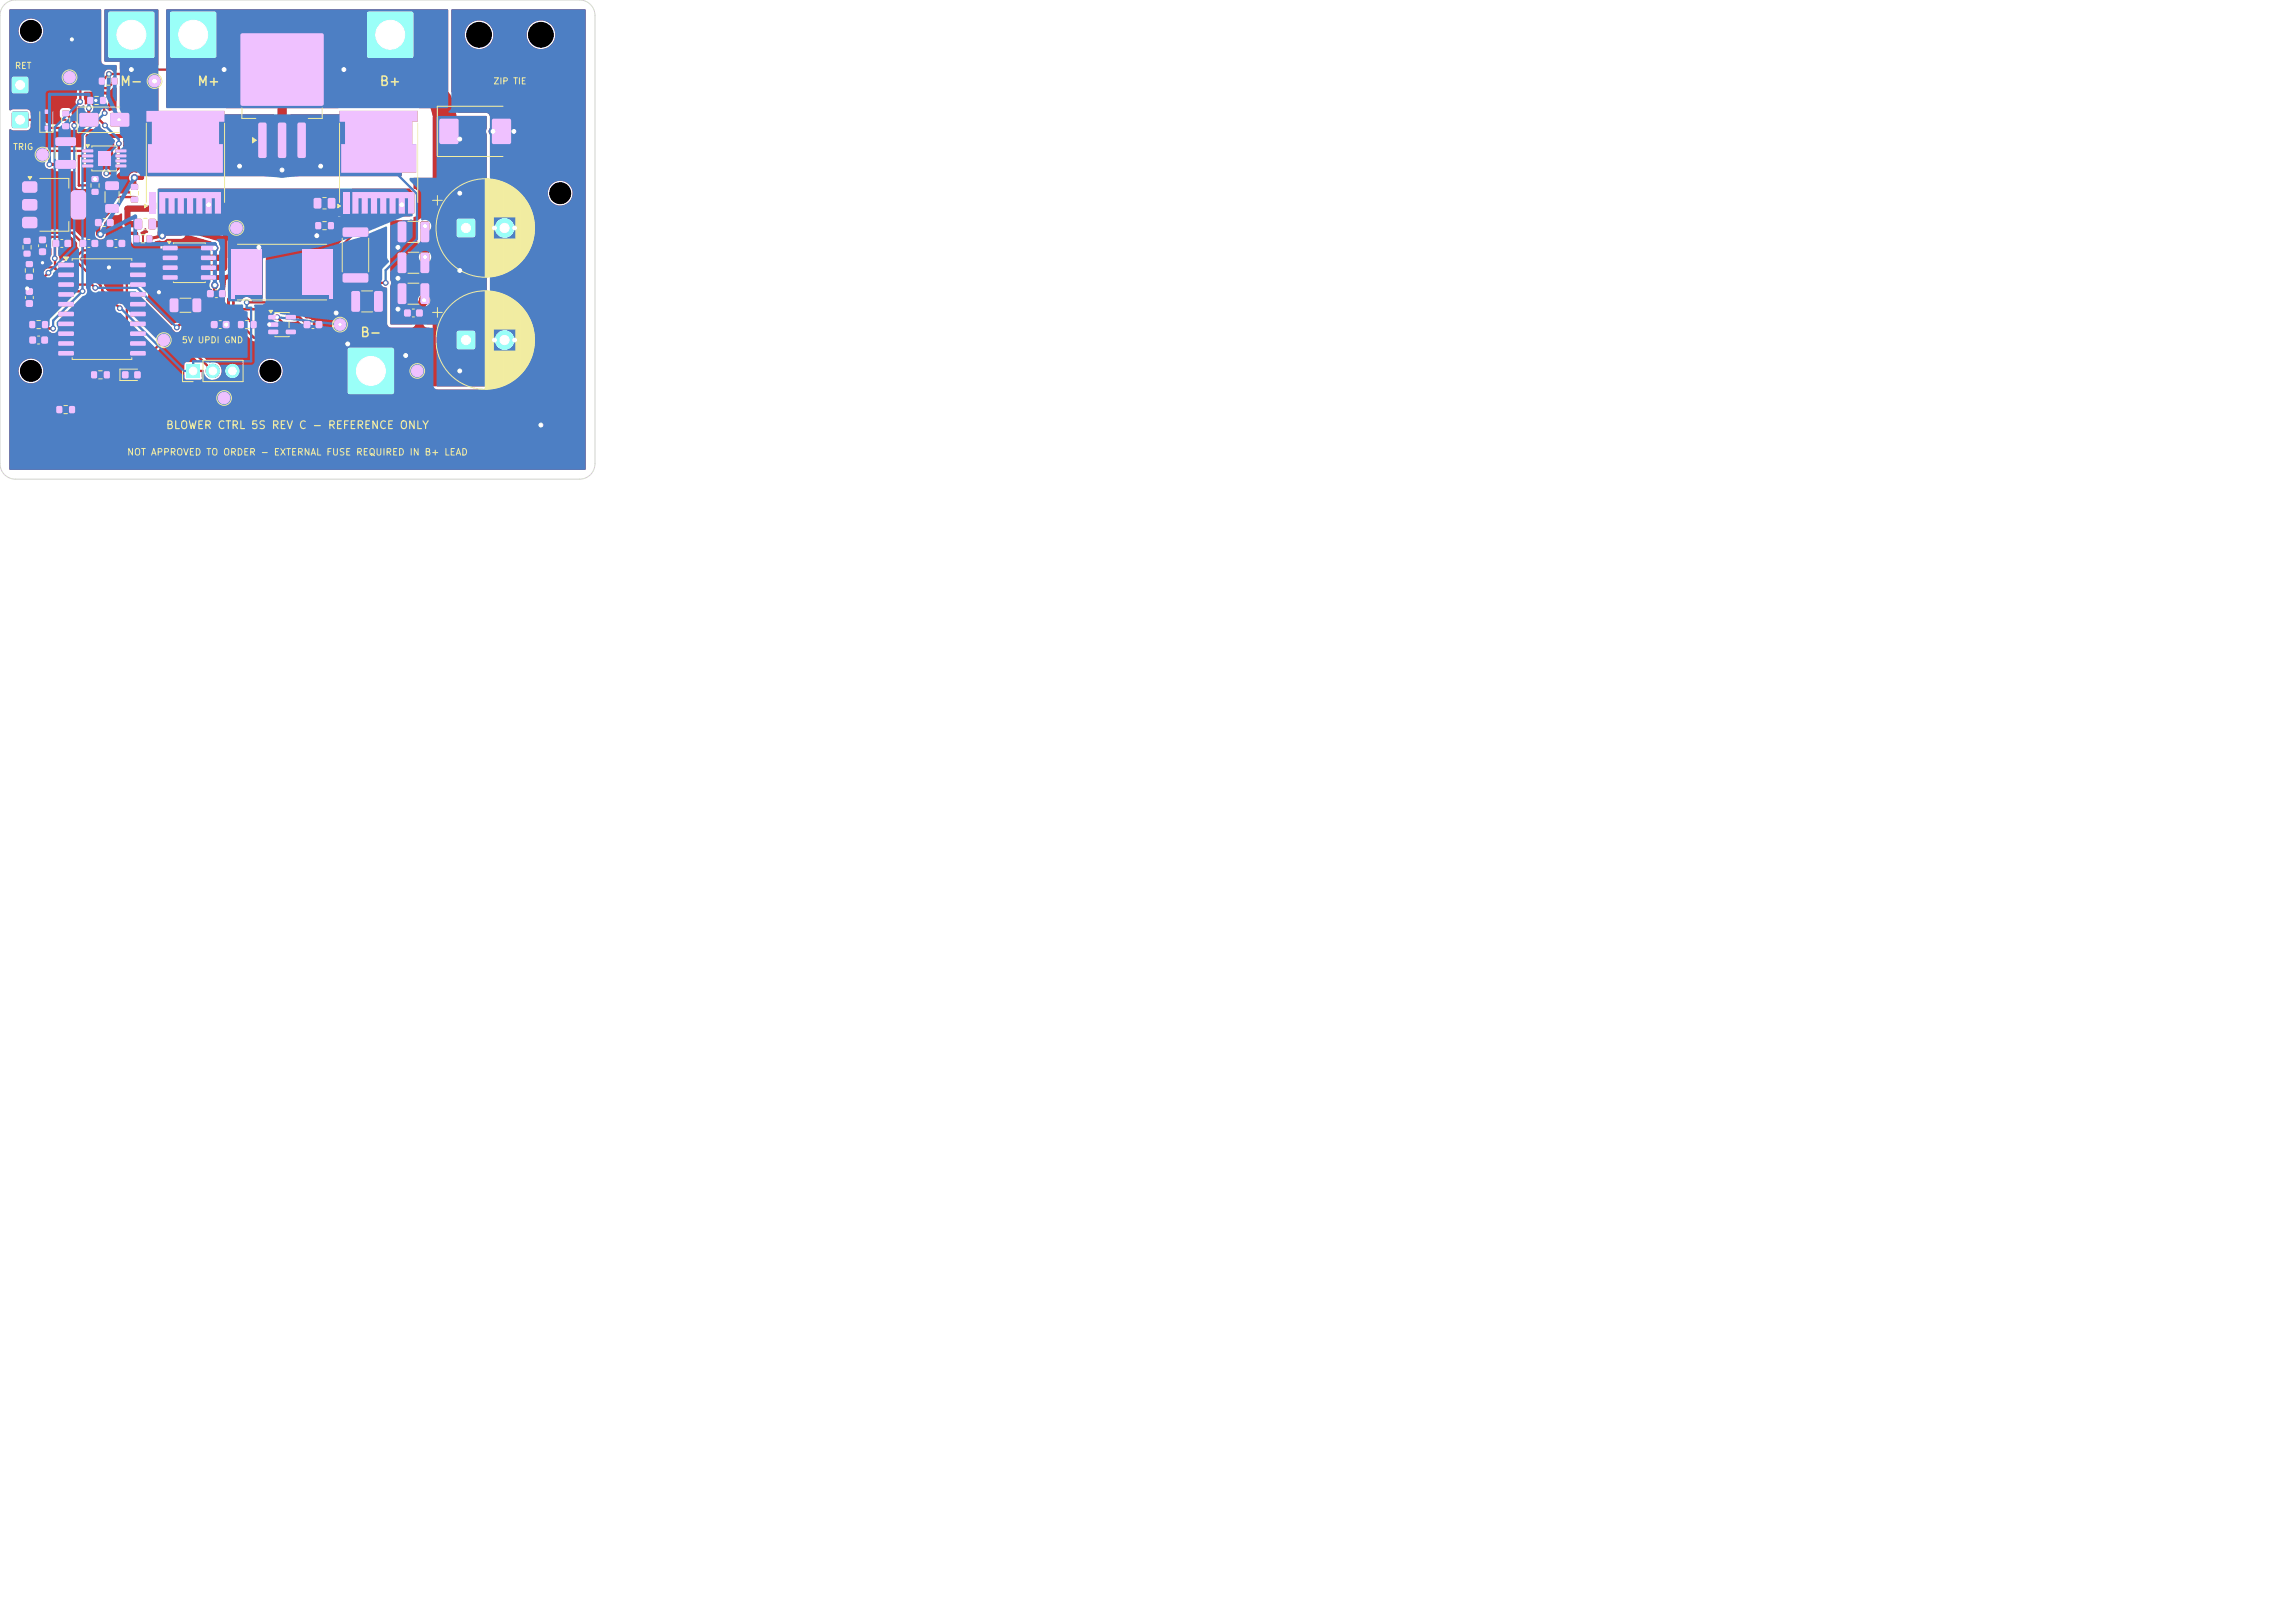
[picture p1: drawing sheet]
<svg xmlns="http://www.w3.org/2000/svg" width="297mm" height="210mm" viewBox="0 0 297 210" stroke-linecap="round" stroke-linejoin="round" font-family="sans-serif">
<defs><g id="words">
<g font-size="1.2" fill="#f2eda1">
<text x="15.5" y="11.4">M-</text>
<text x="25.5" y="11.4">M+</text>
<text x="49" y="11.4">B+</text>
<text x="46.5" y="43.9">B-</text>
</g>
<text font-size="1" fill="#f2eda1" x="21.4" y="55.8">BLOWER CTRL 5S REV C - REFERENCE ONLY</text>
<text font-size=".9" fill="#f2eda1" x="16.4" y="59.1">NOT APPROVED TO ORDER - EXTERNAL FUSE REQUIRED IN B+ LEAD</text>
<g font-size=".8" fill="#f2eda1">
<text x="1.9" y="9.1">RET</text>
<text x="63.8" y="11.1">ZIP TIE</text>
<text x="1.6" y="19.6">TRIG</text>
<text x="23.5" y="44.6">5V UPDI GND</text>
</g>
</g></defs>
<g fill="#c83434">
<path d="M13.7 26.5l.1-.1h1.4l.2 .3v.7l-.3 .2-1.3-.1-.2-.2z"/>
<path d="M13.7 23.5h.1h1.4l.2 .2v.7l-.3 .2h-1.3l-.2-.2z"/>
<path d="M40.6 25.7l.7-.1 .3 .2v1l-.2 .2h-.6l-.2-.2v-.9z"/>
<path d="M42.5 25.7l.7-.1 .2 .2v1l-.1 .2h-.7l-.2-.2v-.9z"/>
</g>
<circle cx="29" cy="51.5" r=".75" fill="#c83434" stroke="#c83434" stroke-width=".13"/>
<g fill="#c83434">
<path d="M51.5 28.7h.8l.3 .1v2.3l-.2 .2-.7 .1-.2-.2v-2.3z"/>
<path d="M54.5 28.7h.8l.2 .1v2.3l-.1 .2-.8 .1-.2-.2v-2.3z"/>
<path d="M1.6 14.5l.2-.1h1.6l.2 .1 .1 .2v1.6l-.1 .2-.2 .1h-1.6l-.2-.1-.1-.2v-1.6z"/>
</g>
<g fill="#c83434" stroke="#c83434" stroke-width=".13">
<circle cx="30.6" cy="29.5" r=".75"/>
<circle cx="9" cy="10" r=".75"/>
</g>
<g fill="#c83434">
<path d="M45.5 37.7h.8l.3 .1v2.3l-.2 .2-.7 .1-.2-.2v-2.3z"/>
<path d="M48.5 37.7h.8l.2 .1v2.3l-.1 .2-.8 .1-.2-.2v-2.3z"/>
<path d="M47.6 1.6l.1-.1h5.5l.2 .1 .1 .2v5.5l-.1 .1-.2 .1h-5.5l-.1-.1-.1-.1v-5.5z"/>
<path d="M27.3 41.6l.2-.1 .6 .1 .1 .2-.1 .6-.2 .1-.6-.1v-.1z"/>
<path d="M28.9 41.6l.1-.1 .7 .1v.2v.6l-.2 .1-.6-.1-.1-.1z"/>
<path d="M1.6 10l.2-.1h1.6l.2 .1 .1 .2v1.6l-.1 .2-.2 .1h-1.6l-.2-.1-.1-.2v-1.6z"/>
<path d="M5.8 16.3h.4v.5h-.4z"/>
<path d="M5.8 14.2h.4v.5h-.4z"/>
<path d="M24.1 47.2h1.7v1.7h-1.7z"/>
</g>
<g fill="#c83434" stroke="#c83434" stroke-width=".13">
<circle cx="27.5" cy="48" r=".85"/>
<circle cx="30.1" cy="48" r=".85"/>
</g>
<g fill="#c83434">
<path d="M13.8 31.1l.2-.1 .6 .1 .1 .2-.1 .6-.1 .1-.7-.1v-.1z"/>
<path d="M15.4 31.1l.2-.1 .6 .1v.2v.6l-.2 .1-.6-.1-.1-.1z"/>
<path d="M19.4 24.9h.8v2.8h-.8z"/>
<path d="M20.6 24.9h8v2.8h-.8v-2h-.4v2h-.8v-2h-.4v2h-.8v-2h-.4v2h-.8v-2h-.4v2h-.8v-2h-.4v2h-.8v-2h-.4v2h-.8z"/>
<path d="M18.9 14.4h10.1v1.4h-.7v2.9h.5v3.7h-9.7v-3.7h.6v-2.9h-.8z"/>
<path d="M11.8 48.1h.7v.8h-.7z"/>
<path d="M13.5 48.1h.7v.8h-.7z"/>
<path d="M21.1 31.8h1.8l.1 .1v.4l-.1 .1h-1.8l-.1-.2z"/>
<path d="M21.1 33.1h1.8l.1 .1v.4l-.1 .1h-1.8l-.1-.2z"/>
<path d="M21.1 34.4l1.8-.1 .1 .2v.3l-.1 .1h-1.8l-.1-.1z"/>
<path d="M21.1 35.6h1.8l.1 .2v.3l-.1 .1h-1.8l-.1-.1z"/>
<path d="M26 35.6h1.9v.2v.3l-.1 .1h-1.7l-.1-.1z"/>
<path d="M26 34.4l1.9-.1v.2v.3l-.1 .1h-1.7l-.1-.1z"/>
<path d="M26 33.1h1.9v.1v.4l-.1 .1h-1.7l-.1-.2z"/>
<path d="M26 31.8h1.9v.1v.4l-.1 .1h-1.7l-.1-.2z"/>
</g>
<circle cx="5.5" cy="20" r=".75" fill="#c83434" stroke="#c83434" stroke-width=".13"/>
<g fill="#c83434">
<path d="M26.8 37.6l.2-.1 .6 .1 .1 .2-.1 .6-.1 .1-.7-.1v-.1z"/>
<path d="M28.4 37.6l.1-.1 .7 .1v.2v.6l-.2 .1-.6-.1-.1-.1z"/>
<path d="M7.2 20.8l.2-.1h2.3l.1 .3v.7l-.2 .2-2.3-.1-.1-.2z"/>
<path d="M7.2 17.8h.2h2.3l.1 .2v.7l-.2 .2h-2.3l-.1-.2z"/>
<path d="M19.3 28.4l.7-.1 .2 .2v1l-.1 .2h-.6l-.3-.2v-.9z"/>
<path d="M17.4 28.4l.8-.1 .2 .2v1l-.2 .2h-.6l-.2-.2v-.9z"/>
<path d="M51.5 32.7h.8l.3 .1v2.3l-.2 .2-.7 .1-.2-.2v-2.3z"/>
<path d="M54.5 32.7h.8l.2 .1v2.3l-.1 .2-.8 .1-.2-.2v-2.3z"/>
<path d="M15.8 48.1h.8v.8h-.8z"/>
<path d="M17.4 48.1h.8v.8h-.8z"/>
<path d="M44.4 35.4h.2h2.9l.2 .2v.8l-.3 .2h-2.9l-.2-.3z"/>
<path d="M44.4 29.5l.2-.1h2.9l.2 .3v.8l-.3 .2-2.9-.1-.2-.2z"/>
<path d="M42.5 28.8h.7v.8h-.7z"/>
<path d="M40.8 28.8h.7v.8h-.7z"/>
<path d="M7.3 52.6h.7v.8h-.7z"/>
<path d="M9 52.6h.7v.8h-.7z"/>
<path d="M5.1 32.2l.2-.1 .6 .1 .1 .2-.1 .6h-.2h-.6l-.1-.2z"/>
<path d="M5.1 30.6h.2h.6l.1 .2-.1 .6-.2 .1-.6-.1-.1-.1z"/>
<path d="M59.2 28.4l.2-.1h1.8l.2 .1 .1 .2v1.9l-.1 .1-.2 .1h-1.8l-.2-.1-.1-.1v-1.9z"/>
</g>
<circle cx="65.3" cy="29.5" r="1.2" fill="#c83434" stroke="#c83434" stroke-width=".13"/>
<g fill="#c83434">
<path d="M30 38.1h.5v.6h-.5z"/>
<path d="M30 32.3h3.9v5.8h-3.9z"/>
<path d="M39.1 32.3h3.9v5.8h-3.9z"/>
<path d="M42.5 38.1h.5v.6h-.5z"/>
<path d="M10.3 14.7l.2-.1h2l.2 .1v.2v1.4l-.2 .1h-2l-.2-.1-.1-.1z"/>
<path d="M14.3 14.7l.2-.1h2l.2 .1v.2v1.4l-.2 .1h-2l-.2-.1v-.1z"/>
<path d="M17.3 30.5h.7v.8h-.7z"/>
<path d="M19 30.5h.7v.8h-.7z"/>
<path d="M12.8 10.1h.7v.8h-.7z"/>
<path d="M14.5 10.1h.7v.8h-.7z"/>
<path d="M14.1 1.6l.2-.1h5.4l.2 .1 .1 .2v5.5l-.1 .1-.2 .1h-5.4l-.2-.1-.1-.1v-5.5z"/>
<path d="M3.8 41.6h.7v.8h-.7z"/>
<path d="M5.5 41.6h.7v.8h-.7z"/>
<path d="M51.5 36.7h.8l.3 .1v2.3l-.2 .2-.7 .1-.2-.2v-2.3z"/>
<path d="M54.5 36.7h.8l.2 .1v2.3l-.1 .2-.8 .1-.2-.2v-2.3z"/>
<path d="M34.7 40.8h1.2l.1 .1v.4l-.1 .1-1.1-.1-.1-.1z"/>
<path d="M34.7 41.7h1.2l.1 .2v.3l-.1 .1h-1.1l-.1-.1z"/>
<path d="M34.7 42.7h1.2l.1 .1v.4l-.1 .1-1.1-.1-.1-.1z"/>
<path d="M37 42.7h1.2l.1 .1v.4l-.2 .1-1-.1-.1-.1z"/>
<path d="M37 40.8h1.2l.1 .1v.4l-.2 .1-1-.1-.1-.1z"/>
<path d="M3.4 35.5h.8v.7h-.8z"/>
<path d="M3.4 33.8h.8v.7h-.8z"/>
<path d="M3.4 38.9l.1-.1 .7 .1 .1 .2-.1 .6h-.2h-.6l-.1-.2z"/>
<path d="M3.4 37.3h.1h.7l.1 .2-.1 .6-.2 .1-.6-.1-.1-.1z"/>
<path d="M22.1 1.6l.2-.1h5.4l.2 .1 .1 .2v5.5l-.1 .1-.2 .1h-5.4l-.2-.1-.1-.1v-5.5z"/>
</g>
<circle cx="20" cy="10.5" r=".75" fill="#c83434" stroke="#c83434" stroke-width=".13"/>
<g fill="#c83434">
<path d="M39.3 41.6l.2-.1 .6 .1 .1 .2-.1 .6-.2 .1-.6-.1v-.1z"/>
<path d="M40.9 41.6l.1-.1 .7 .1v.2v.6l-.2 .1-.6-.1-.1-.1z"/>
<path d="M3.1 32.5h.8v.7h-.8z"/>
<path d="M3.1 30.8h.8v.7h-.8z"/>
<path d="M30.8 41.6h.7v.8h-.7z"/>
<path d="M32.5 41.6h.7v.8h-.7z"/>
<path d="M56.9 15.4h.2h2h.2l.1 .2v2.8l-.1 .2-.2 .1h-2l-.2-.1v-.2v-2.8z"/>
<path d="M63.7 15.4h.2h2h.2v.2v2.8v.2l-.2 .1h-2l-.2-.1-.1-.2v-2.8z"/>
<path d="M44.4 24.9h.8v2.8h-.8z"/>
<path d="M45.6 24.9h8v2.8h-.8v-2h-.4v2h-.8v-2h-.4v2h-.8v-2h-.4v2h-.8v-2h-.4v2h-.8v-2h-.4v2h-.8v-2h-.4v2h-.8z"/>
<path d="M44 14.4h10v1.4h-.6v2.9h.4v3.7h-9.6v-3.7h.4v-2.9h-.6z"/>
<path d="M10.3 31.1l.2-.1 .6 .1 .1 .2-.1 .6-.2 .1-.6-.1v-.1z"/>
<path d="M11.9 31.1l.2-.1 .6 .1v.2v.6l-.2 .1-.6-.1-.1-.1z"/>
<path d="M6.8 31.1l.2-.1 .6 .1 .1 .2-.1 .6-.2 .1-.6-.1v-.1z"/>
<path d="M8.4 31.1l.2-.1 .6 .1v.2v.6l-.2 .1-.6-.1-.1-.1z"/>
<path d="M52.3 40.1l.2-.1 .6 .1 .1 .2-.1 .6-.2 .1-.6-.1v-.1z"/>
<path d="M53.9 40.1l.1-.1 .7 .1v.2v.6l-.2 .1-.6-.1-.1-.1z"/>
<path d="M8.1 16h.8v.7h-.8z"/>
<path d="M8.1 14.3h.8v.7h-.8z"/>
<path d="M7.6 34h1.9l.1 .1v.4l-.2 .1h-1.8l-.1-.2z"/>
<path d="M7.6 35.3h1.9l.1 .1v.4l-.2 .1-1.8-.1-.1-.1z"/>
<path d="M7.6 36.6l1.9-.1 .1 .2v.3l-.2 .1h-1.8l-.1-.1z"/>
<path d="M7.6 37.8h1.9l.1 .1v.4l-.2 .1h-1.8l-.1-.2z"/>
<path d="M7.6 39.1h1.9l.1 .1v.4l-.2 .1h-1.8l-.1-.2z"/>
<path d="M7.6 40.4l1.9-.1 .1 .2v.3l-.2 .1h-1.8l-.1-.1z"/>
<path d="M7.6 41.6h1.9l.1 .2v.3l-.2 .1h-1.8l-.1-.1z"/>
<path d="M7.6 42.9h1.9l.1 .1v.4l-.2 .1h-1.8l-.1-.2z"/>
<path d="M7.6 44.2h1.9l.1 .1v.4h-.2h-1.8l-.1-.1z"/>
<path d="M7.6 45.5l1.9-.1 .1 .2v.3l-.2 .1h-1.8l-.1-.1z"/>
<path d="M16.9 45.5l1.9-.1 .1 .2v.3l-.2 .1h-1.8l-.1-.1z"/>
<path d="M16.9 44.2h1.9l.1 .1v.4h-.2h-1.8l-.1-.1z"/>
<path d="M16.9 42.9h1.9l.1 .1v.4l-.2 .1h-1.8l-.1-.2z"/>
<path d="M16.9 41.6h1.9l.1 .2v.3l-.2 .1h-1.8l-.1-.1z"/>
<path d="M16.9 40.4l1.9-.1 .1 .2v.3l-.2 .1h-1.8l-.1-.1z"/>
<path d="M16.9 39.1h1.9l.1 .1v.4l-.2 .1h-1.8l-.1-.2z"/>
<path d="M16.9 37.8h1.9l.1 .1v.4l-.2 .1h-1.8l-.1-.2z"/>
<path d="M16.9 36.6l1.9-.1 .1 .2v.3l-.2 .1h-1.8l-.1-.1z"/>
<path d="M16.9 35.3h1.9l.1 .1v.4l-.2 .1-1.8-.1-.1-.1z"/>
<path d="M16.9 34h1.9l.1 .1v.4l-.2 .1h-1.8l-.1-.2z"/>
</g>
<circle cx="44" cy="42" r=".75" fill="#c83434" stroke="#c83434" stroke-width=".13"/>
<g fill="#c83434">
<path d="M45.1 45.1l.2-.1h5.4l.2 .1 .1 .2v5.5l-.1 .1-.2 .1h-5.4l-.2-.1-.1-.1v-5.5z"/>
<path d="M11.9 24.5h.8v.7h-.8z"/>
<path d="M11.9 22.8h.8v.7h-.8z"/>
</g>
<circle cx="21.2" cy="44" r=".75" fill="#c83434" stroke="#c83434" stroke-width=".13"/>
<g fill="#c83434">
<path d="M12.3 28.4l.2-.1 .6 .1 .1 .2-.1 .6-.1 .1-.7-.1v-.1z"/>
<path d="M13.9 28.4l.1-.1 .7 .1v.2v.6l-.2 .1-.6-.1-.1-.1z"/>
<path d="M22 38.7l.9-.1 .2 .2v1.4l-.2 .2h-.7l-.2-.2-.1-1.3z"/>
<path d="M25 38.7l.8-.1 .2 .2v1.4l-.1 .2h-.7l-.3-.2v-1.3z"/>
<path d="M33.5 15.9h.8h.1l.1 .2v4.1l-.1 .2-.1 .1-.7-.1-.2-.2v-4.1z"/>
<path d="M36 15.9h.8h.2v.2v4.1v.2l-.2 .1-.7-.1-.2-.2v-4.1z"/>
<path d="M31.2 4.4l.2-.1h10.2l.2 .1 .1 .2v8.9l-.1 .1-.2 .1h-10.2l-.2-.1-.1-.1v-8.9z"/>
<path d="M38.6 15.9h.7h.2l.1 .2v4.1l-.1 .2-.2 .1-.7-.1-.1-.2v-4.1z"/>
<path d="M17 23.8h.8v.7h-.8z"/>
<path d="M17 25.5h.8v.7h-.8z"/>
<path d="M3 23.5h.2h1.5l.2 .3-.1 1-.3 .2-1.5-.1-.2-.3 .1-.9z"/>
<path d="M2.9 25.9l.3-.1h1.5l.2 .3-.1 1-.3 .2-1.5-.1-.2-.3z"/>
<path d="M9.3 24.7l.2-.1h1.2l.2 .1 .2 .2v3v.2l-.2 .2-1.4 .1-.3-.3v-3z"/>
<path d="M3 28.1h.2h1.5l.2 .3-.1 1-.3 .2-1.5-.1-.2-.3 .1-.9z"/>
<path d="M3.8 43.6l.2-.1 .6 .1 .1 .2-.1 .6-.2 .1-.6-.1v-.1z"/>
<path d="M5.4 43.6l.1-.1 .7 .1v.2v.6l-.2 .1-.6-.1-.1-.1z"/>
</g>
<circle cx="54" cy="48" r=".75" fill="#c83434" stroke="#c83434" stroke-width=".13"/>
<path d="M59.2 42.9l.2-.1h1.8l.2 .1 .1 .2v1.9l-.1 .1-.2 .1h-1.8l-.2-.1-.1-.1v-1.9z" fill="#c83434"/>
<circle cx="65.3" cy="44" r="1.2" fill="#c83434" stroke="#c83434" stroke-width=".13"/>
<g fill="#c83434">
<path d="M10.7 19.4l1.3-.1 .1 .4h-1.4z"/>
<path d="M10.7 20h1.3l.1 .3-1.4 .1z"/>
<path d="M10.7 20.7l1.3-.1 .1 .4h-1.4z"/>
<path d="M10.7 21.3h1.3l.1 .3-1.4 .1z"/>
<path d="M15 21.3h1.3l.1 .3-1.4 .1z"/>
<path d="M15 20.7l1.3-.1 .1 .4h-1.4z"/>
<path d="M15 20h1.3l.1 .3-1.4 .1z"/>
<path d="M15 19.4l1.3-.1 .1 .4h-1.4z"/>
<path d="M12.7 19.6h1.6v1.8h-1.6z"/>
<path d="M13 12.6h.7v.8h-.7z"/>
<path d="M11.3 12.6h.7v.8h-.7z"/>
</g>
<g fill="#c83434" stroke="#c83434" stroke-width=".13">
<circle cx="27.8" cy="32.1" r=".4"/>
<circle cx="13" cy="30.3" r=".4"/>
<circle cx="27.8" cy="36.9" r=".4"/>
<circle cx="17.4" cy="23" r=".4"/>
<circle cx="55" cy="33.3" r=".4"/>
<circle cx="34.9" cy="42" r=".4"/>
<circle cx="63.8" cy="17" r=".5"/>
<circle cx="66.6" cy="29.5" r=".5"/>
<circle cx="14.1" cy="34.6" r=".4"/>
<circle cx="43.5" cy="40.5" r=".5"/>
<circle cx="12.3" cy="23.2" r=".4"/>
<circle cx="70" cy="55" r=".5"/>
<circle cx="55" cy="29.3" r=".4"/>
<circle cx="64" cy="29.5" r=".5"/>
<circle cx="3.5" cy="37.3" r=".4"/>
<circle cx="66.5" cy="17" r=".5"/>
<circle cx="12.4" cy="13" r=".3"/>
<circle cx="64" cy="44" r=".5"/>
<circle cx="29.3" cy="42" r=".4"/>
<circle cx="45" cy="44.5" r=".5"/>
<circle cx="54.9" cy="38.9" r=".4"/>
<circle cx="20.6" cy="37.8" r=".4"/>
<circle cx="9.3" cy="5.1" r=".4"/>
<circle cx="52.5" cy="46" r=".5"/>
<circle cx="66.6" cy="44" r=".5"/>
<circle cx="5.5" cy="34" r=".3"/>
<circle cx="31.9" cy="39.1" r=".3"/>
<circle cx="15.5" cy="39.9" r=".3"/>
<circle cx="51.5" cy="36" r=".5"/>
<circle cx="59.5" cy="25" r=".5"/>
<circle cx="44.5" cy="9" r=".5"/>
<circle cx="59.5" cy="18" r=".5"/>
<circle cx="29" cy="9" r=".5"/>
<circle cx="14.1" cy="9.6" r=".3"/>
<circle cx="51.5" cy="40" r=".5"/>
<circle cx="59.5" cy="35" r=".5"/>
<circle cx="51.5" cy="32" r=".5"/>
<circle cx="59.5" cy="48" r=".5"/>
<circle cx="15.4" cy="15.5" r=".3"/>
<circle cx="10.4" cy="13.2" r=".3"/>
<circle cx="7.1" cy="33.4" r=".3"/>
<circle cx="22.9" cy="42.4" r=".3"/>
<circle cx="12.3" cy="37.2" r=".3"/>
<circle cx="27" cy="26.5" r=".5"/>
<circle cx="52" cy="26.5" r=".5"/>
<circle cx="41" cy="30.5" r=".5"/>
<circle cx="21" cy="30.5" r=".4"/>
<circle cx="33.5" cy="32" r=".5"/>
<circle cx="31" cy="21.5" r=".5"/>
<circle cx="20" cy="10.5" r=".5"/>
<circle cx="41.5" cy="21.5" r=".5"/>
<circle cx="36.5" cy="22" r=".5"/>
<circle cx="17" cy="9" r=".5"/>
<circle cx="49.9" cy="36.6" r=".3"/>
<circle cx="15.4" cy="18.6" r=".3"/>
<circle cx="13.6" cy="16.2" r=".3"/>
<circle cx="13.8" cy="22.4" r=".3"/>
<circle cx="11.5" cy="14" r=".3"/>
<circle cx="6.4" cy="21.3" r=".3"/>
<circle cx="13.5" cy="14.6" r=".3"/>
<circle cx="6.9" cy="42.5" r=".3"/>
<circle cx="10.7" cy="37.7" r=".3"/>
<circle cx="44" cy="42" r=".3"/>
<circle cx="35.9" cy="41" r=".3"/>
<circle cx="9.6" cy="16.3" r=".3"/>
<circle cx="6.3" cy="35.3" r=".3"/>
</g>
<g fill="none" stroke="#c83434" stroke-width=".3">
<path d="M2.6 15.5h2.3l1.1 1.1h2.3l.2-.3M8.5 14.7l1.1 1.1v.5M9 10l1.4 1.4M10.4 11.4v1.8M11.3 19.5h-5.3l-.5 .5v2.6l-1.7 1.6M11.5 15.5h1.4l.7 .7M11.7 13h.7M13.3 13l.2 1.6M14.8 10.5l-.9 .9h-3.5M15.4 18.6v.6l.3 .3M16.4 9.9l-.4-.3h-1.9l-.9 .9M23.7 9h-4.5l-1 .9"/>
<path d="M3.5 32.8l-.6 .6v1.3l.3 .3h2.4l.4-.4h1.1M3.8 39.3l.4-.5h3.8l.6 .6M3.8 28.8l.7 .7v4l-.7 .7M4.5 32h-1.6l-.5 .6v7.6l1.8 1.8M4.5 30.1h4.8l1.4 1.4v.9M4.5 32.6h1M5.5 31v-.3h3.3v.8M6.3 35.3l-.6 .5h-1.9l.9 .9v2.1M7.1 33.4h.1M7.2 31.5l-.1 .1v3.1l.8 .9h.7M8.6 36.8h3.3l.4 .4M9.6 33.5l3.4 3.5v.1l.2 .3v.2l2.3 2.3"/>
<path d="M10.7 37.7h-1.7l-.4 .4M10.7 32.4l-1.3 1.4h-.3l-.5 .5M11.3 20.2h-1.1v3.8h2.1v1.5h5.1v.3M14.2 31.5l-.9 .9h-2.6M15.7 21.5l-1 .9h-.9M17.8 39.4h1.1l8.6 8.6M22 33.4h-5l-.6 .5v11.8M27 32.1h.8M30.2 38.4v1.6h3.8v3h1.4M31.9 39.1h3.8l1.9 2h1.2l.9 .9M42.8 38.4v5.4h-3.8l-1.4-.8M46 30l-2.1 2.2v4.6l2.1 2.2"/>
<path d="M46 36l.6 .6h3.3M6.9 42.5h-.6l-.5-.5-1.6 1.6v.4M8.6 45.7h.8l2.8 2.8M13.8 48.5l1-.9h2.1l.9 .9M21.2 44l-1.7 1.7h-4.2l-2.3 2.3v1.1l-2 1.9h-1.4l-1.9 2M25 48h1.3v.8l2.7 2.7M32.8 42l-.9-.9h-1.1l-.6 .5v.9l-.4 .4h-1.2l-.9-.9h-4.4l-.4 .4M35.4 41.1h.5l.6 .5v1.7l-.4 .4h-3.2l-1.7-1.7"/>
</g>
<path d="M11.3 19.5v-1.9h7.1v5.4h-1v1.2M15.4 15.5h.1M16.4 9.9l.1 .4h1.5l.2-.4M14.5 27l-1.8 1.8v1.5h.3M27.8 36.9v.8l-.6 .3" fill="none" stroke="#c83434" stroke-width=".5"/>
<path d="M22 32.1h5M22 35.9h7l-.2 2.1M27.2 38v-.3l-4.7-.4v2.2M28.8 38v3h-3.3v-1.5M31.9 35.2l-3.1 .8v2" fill="none" stroke="#c83434" stroke-width=".6"/>
<path d="M55 30v8l-.7 2.5v4h-9.3" fill="none" stroke="#c83434" stroke-width="1"/>
<path d="M19.7 29h2.3l7 2M19.8 26.3v.7h-3.3v2h1.4M27 33.4h2M29 31v3.6h-2M41.1 26.3h-2.1v2.7h-8.5l-1.5 2M44.8 26.3h-1.9" fill="none" stroke="#c83434" stroke-width=".8"/>
<path d="M11.5 14v1.5M6.4 21.3h2.1M16.5 29v1.2h1.2v.7M21 30.5l-1.7 .4M41.2 29.2l-.2 1.3M44.8 26.3l-.8 2.9h-1.2" fill="none" stroke="#c83434" stroke-width=".4"/>
<path d="M36.5 9v9.2" fill="none" stroke="#c83434" stroke-width="1.2"/>
<path d="M57 13l1.1 4" fill="none" stroke="#c83434" stroke-width="3"/>
<path d="M33.5 32l-1.6 3.2" fill="none" stroke="#c83434" stroke-width="2"/>
<g fill="#c83434">
<path d="M1.2 16.7l.5 .2h1.9a.67 .67 0 0 0 .4-.8l.1-.1h.7l.6 .6 .1 .4 .4 .2 .3-.1 .3-.1h2.3l.4-.2a1.06 1.06 0 0 0 1-.2l.3 .1h2l.5-.2 .5 .4-.1 .1h-2.1a.56 .56 0 0 0-.5 .5v1.4l-.1 .1-4.7 .1a1.09 1.09 0 0 0-1.5 .4 1.09 1.09 0 0 0 .5 1.5v1.4l-.7 .7h-1.1a.67 .67 0 0 0-.7 .7l.1 .9a.67 .67 0 0 0 .6 .6l1.4-.1a.67 .67 0 0 0 .6-.6l-.1-1 .8-.9 .1-.8 .1-.1 .4 .1 .2-.1 .6 .3 2.4 .1v.1v1.8l.1 .2 .3 .2h1.3l.1 .1a.82 .82 0 0 0 .3 .9 .46 .46 0 0 0 .6 .5h1.1l.1 .1-.3 .4v.9l-.7 .6a.55 .55 0 0 0-.6 .5v.7l.2 .3v1l.2 .2 .4 .3 .5-.1a.17 .17 0 0 1 .2 .1 .17 .17 0 0 1 0 .2v.4l-.4 .3h-1.5l-.1-.1v-.7l-.2-.2-.2-.2h-.6l-1-1h-4.3l-.1-.1v-1.3a.67 .67 0 0 0-.6-.6h-1.3l-.4 .2-.2 .4v1a.68 .68 0 0 0 .6 .6h.8v1.5l-.1 .1-1.2 .1-.7 .7-.1 .2v7.7l.1 .3 1.4 1.4 .1 .4a.63 .63 0 0 0 .7 .5v.2l-.3 .2a.51 .51 0 0 0-.4 .5v.7l.1 .2 .3 .2h.6l.3-.2 .2-.2v-.9l.7-.7h.2l.9 .3h.4l.2 .5a.17 .17 0 0 1 .1 .2 .17 .17 0 0 1-.1 .2l-.2 .2 .1 .6a.26 .26 0 0 1 .1 .4l-.2 .3v.4l.2 .3 .2 .1 1.8 .1 2 2 .1 .6 .5 .4-1.1 1.2h-1.4l-1.6 1.6h-.5a.49 .49 0 0 0-.4 .5v.6a.49 .49 0 0 0 .4 .5 .87 .87 0 0 0 .8-.2l.2-.2v-.5l1.4-1.4h1.3l.2-.1 2.1-2.1h.2a.87 .87 0 0 0 .8-.2l.1-.2v-.5l.5-.4h1.7l.3 .4v.4a.51 .51 0 0 0 .5 .5 .91 .91 0 0 0 .9-.2l.1-.2v-.7a.51 .51 0 0 0-.5-.5h-.3l-.6-.5-.2-.1h-2.1l-.1-.2 .8-.7h1.1l.3 .1h1.9l.3-.1 .6-.1 1.1-1a1.2 1.2 0 0 0 1.4-1.4 .14 .14 0 0 1 0-.1 .14 .14 0 0 1 .2-.1l3.1 3.2v.1h-1.4l-.2 .2v2l.2 .2h1.9l2 1.9a1.08 1.08 0 0 0 .9 1.5 1.08 1.08 0 0 0 1.2-1.3 1.08 1.08 0 0 0-1.5-.8l-1.1-1.1v-.2a1.25 1.25 0 0 0 1.2-1.3h4.7v.2a1.61 1.61 0 0 0 2.4 1.3 1.61 1.61 0 0 0 0-2.8 1.61 1.61 0 0 0-2.4 1.3h-4.7v-.2a1.23 1.23 0 0 0-1.7-.8l-3.8-3.8v-.2l.3-.4h3.4l.5 .3h.5l.5 .5 .2 .1h1.3l.2-.1 .5-.6 .7 .1 1.3 1.3 .2 .1h3.4l.2-.1 .5-.6 1.3 .1a.45 .45 0 0 0 .4-.4v-.5l-.2-.3-1.4-.1v-.6l1.2-.1 .4-.1 .4 .4v.6l.5 .3 .7-.1 .2-.2 .1-.4h2.4a1.06 1.06 0 0 0 1.7 .8 1.06 1.06 0 0 0 0-1.8 1.06 1.06 0 0 0-1.7 .8v.2h-2.4v-.5l-.3-.3-.6-.1-.7-.6-1.3-.2-1.7-1.7h-1.4l-.1-.6h7.8v.7l.2 .2h.7l.2-.2v-.8l-.2-.2h-.6l-.3 .3h-7.8v-5l.3-.6a1.64 1.64 0 0 0-.3-1.5l.1-.1h5.7a.92 .92 0 0 0 1.6 0h2a.31 .31 0 0 1 .3-.1 .31 .31 0 0 1 .2 .2l-.8 .9-.1 .2v4.8l.1 .2 1.6 1.6 .1 1.5 .2 .4h1.1l.3-.2 .1-2.5a.55 .55 0 0 0-.4-.5h-.9l-.4 .1-.5-.5 .2-.1h1.3l.4 .2h2.8l.7 .2v4.6a.54 .54 0 0 0 .4 .5h2.7a.55 .55 0 0 0 .6-.5v-1.5l.6-2.3 .1-1.6-.1-7.6 .2-.2h.7l.2 .2v2.2v.4v7.6l-.5 .6-.2 .9v1.3a.56 .56 0 0 0 .5 .5h.2l.1 .1v7.4a.54 .54 0 0 0 .5 .5h6.8a.54 .54 0 0 0 .5-.5v-25h7.5a1.61 1.61 0 0 0 2.2 1.6 1.61 1.61 0 0 0 .4-2.7 1.61 1.61 0 0 0-2.6 .8v.3h-7.5v-7.4l-.1-.5 .1-.5v-1.4a.54 .54 0 0 0-.5-.5h-3.6l-.6-2.2-.3-.6v-7.4h1.7v.2a1.85 1.85 0 0 0 2 1.8 1.85 1.85 0 0 0 1.8-2h4.2v.2a1.85 1.85 0 0 0 2.9 1.5 1.85 1.85 0 0 0 0-3.2 1.85 1.85 0 0 0-2.9 1.5h-4.2l-.1-.3a1.85 1.85 0 0 0-1.9-1.5 1.85 1.85 0 0 0-1.8 1.8h-1.7l.1-3.2h17.2l.1 .1v59.5h-74.5l-.1-.1v-12.8h1.2a1.61 1.61 0 0 0 2.2 1.6 1.61 1.61 0 0 0 .4-2.7 1.61 1.61 0 0 0-2.6 .8v.3h-1.2z"/>
<path d="M29.4 38.6h.2l.2 .4-.1 1.1 .1 .2 .2 .1 .5 .1 .1 .1-.8 .8-.1 .9-.1 .2h-.7l-.4-.4v-.4l.1-.1h.4l.4-.4z"/>
<path d="M34.5 41.6l1.3 .1 .2 .1v.5h-.1l-1.4 .1v-.1z"/>
<path d="M17.1 33.9l3.7-.1 .1 .1a.24 .24 0 0 1-.1 .4v.6l.2 .4-.2 .4v.6l.3 .2h1.1a.21 .21 0 0 1 .1 .2 .21 .21 0 0 1-.2 .2l-.2 .3v1.1l-.3 .5 .1 1.5 .2 .3 1.1 .1 .3-.3 .1-1.6-.3-.5 .1-.3 1.7 .1a.13 .13 0 0 1 .1 .1 .13 .13 0 0 1-.1 .2l-.3 .3v1.5l.3 .5 .1 .8h-.1h-1.7l-.9 .6-3.3-3.2a.17 .17 0 0 1-.1-.2 .17 .17 0 0 1 .1-.1l.2-.3v-.4l-.2-.3a.17 .17 0 0 1-.1-.1 .17 .17 0 0 1 .1-.2l.2-.2v-.5l-.3-.4 .3-.4-.1-.6-.3-.2-1.9-.1v-.8z"/>
<path d="M14.4 27.9l.9-.1 .2-.1a.13 .13 0 0 1 .2-.1 .13 .13 0 0 1 .1 .1v1.3l.2 .6v.8a.5 .5 0 0 0 .6 .3h.3l.1 .7 .4 .3a.87 .87 0 0 0 .8-.2l.2-.2v-.7l-.2-.5 .3-.3 .2-.2a.15 .15 0 0 1 .2-.1 .15 .15 0 0 1 .1 .2l.1 .1a.15 .15 0 0 1 .1 .2 .15 .15 0 0 1-.2 .1l-.2 .2-.2 .2v.7l.2 .3 .3 .2a.87 .87 0 0 0 .8-.2l.2-.3 .5-.1a.87 .87 0 0 0 1-.2h2l.2-.2 .2-.3 .1-.1 3.2 .9a.13 .13 0 0 1 .1 .2 .13 .13 0 0 1-.1 .1h-6.2a.42 .42 0 0 0-.3 .4v.4l.1 .3a.18 .18 0 0 1 .1 .2 .18 .18 0 0 1-.2 .1h-3.9l-.2 .1-.6 .6-.1 .3v5.3l-.2 .2-.3-.2-1.8-1.7-.3-.8-3.1-3.1v-.2l.6-.5h2.5l.7-.6h.5l.2-.2 .2-.3-.1-.8-.3-.3h-.7a.14 .14 0 0 1-.2 .1 .14 .14 0 0 1-.1-.2 .81 .81 0 0 0-.3-1l.2-.4v-.4z"/>
<path d="M2.9 36.2l.1-.1 .3 .4h.6l.3 .5v1.3l-.3 .2-.6 .1-.2 .2a.14 .14 0 0 1-.1 .1 .14 .14 0 0 1-.2-.1z"/>
<path d="M5 30.6h1.6a.13 .13 0 0 1 .2 .1 .13 .13 0 0 1-.1 .1l-.2 .4v.7l.2 .3v.8a.72 .72 0 0 0 0 .9l-.1 .2-.8 .1-.4 .3h-.8v-.5l.3-.2 .1-.5h.9l.2-.1a.92 .92 0 0 0 .2-.9l-.3-.4-1-.1z"/>
<path d="M7.7 30.6h1.5l.7 .8 .1 .5 .2 .3-1 1.1h-.3l-.4 .4h-.7l-.1-.1-.1-1.3 .3-.3 .1-.2v-.7z"/>
<path d="M11.9 18.2h2.9v.5l.1 .3-.3 .4v2.4l-.1 .2h-.3a.63 .63 0 0 0-.9 0 .63 .63 0 0 0 0 .9 .63 .63 0 0 0 .9 0h.7l.9-.9h.5a.38 .38 0 0 0 .4-.4v-2.3l-.3-.3h-.5v-.8h.1h1.8v.1v3.9l-.1 .2a.77 .77 0 0 0-.9 .2 .77 .77 0 0 0 0 .9l-.2 .4v.6l.3 .4-.1 .1h-3.6l-.1-.1-.1-.5-.2-.3a.48 .48 0 0 0-.4-.6h-1.6l-.1-.1v-2l1.4-.1 .3-.3v-1.6l-.2-.3-.3-.1z"/>
<path d="M1.2 1.2h11.8l.1 6.7a.54 .54 0 0 0 .5 .5h1.4l.1 .7h-.5a.7 .7 0 0 0-1.1 .5l-.2 .1h-.4a.49 .49 0 0 0-.4 .5v.6l-.2 .2-1.7-.1-.5-.5a1.23 1.23 0 0 0-1.2-1.5 1.08 1.08 0 0 0-.9 1.4 1.08 1.08 0 0 0 1.4 .7l.5 .6 .1 1.1a.65 .65 0 0 0-.1 .9 .65 .65 0 0 0 .9 0l.1 .1v.5l-.4 .1a.54 .54 0 0 0-.6 .5v.4l-.1 .1-.5-.5v-.4l-.2-.3-.2-.1h-.7a.49 .49 0 0 0-.5 .4v.6a.5 .5 0 0 0 .5 .4h.3l.1 .1v.1h-.4a.67 .67 0 0 0-.5 .5h-1.2l-.5-.2-.9-.8-1-.1-.1-.4a.54 .54 0 0 0-.5-.5h-1.8l-.4 .2-.1-.1v-10.3h1.2a1.61 1.61 0 0 0 2.2 1.6 1.61 1.61 0 0 0 .4-2.7 1.61 1.61 0 0 0-2.6 .8v.3h-1.2z"/>
<path d="M10.9 11.9h3.1l.7-.6h.3l.1 2.9-.7 .1a.25 .25 0 0 1-.4-.1l-.1-.5 .1-.4v-.8l-.4-.3h-.5a.47 .47 0 0 0-.5 .5v.7l.4 .4v.5l-.1 .1-.8-.1a.68 .68 0 0 0-.3-.8 .68 .68 0 0 0-.8 0l-.1-.1 .1-.3-.1-.4z"/>
<path d="M21.5 1.2h36.4l.1 .1v12.6l-.1 .1-36.3-.1-.1-.1z"/>
<path d="M30.2 30.7h.1a1.37 1.37 0 0 0 1.5-.9h7.3a.81 .81 0 0 0 .7-.7v-1.9l.1-.1h.3l.6 .3h.7l.5-.3 .6 .3h.7l.6-.3v.2l-.3 1.1-.1 .1-.4-.2a.86 .86 0 0 0-1 .3l-.1 .9a.59 .59 0 0 0 .6 .6h.6l.5-.3 .1 .1v.5l-.1 .1h-9.7v8l-.1 .1h-1.5a.82 .82 0 0 0-1.2 .4h-.3l-.1-.1 .1-.8-.2-.3-.8-.1-.3 .1-.1-.1v-2.4l.3-.6v-3.4z"/>
<path d="M20.4 29.9l.2-.1h1.3l1.6 .5a.13 .13 0 0 1 .1 .1 .13 .13 0 0 1-.2 .1h-2.9l-.1-.1z"/>
<path d="M20.5 24.5l23.5-.1 .1 .1-.1 .9-.1 .1-.6-.3h-.7l-.6 .3-.5-.3h-.7l-.6 .3h-1.3a.8 .8 0 0 0-.7 .7v1.9l-.1 .1h-7.8l-.4 .3-1.3 1.6-6.5-1.9h-1.5a.17 .17 0 0 1-.2-.1 .17 .17 0 0 1 .1-.2l.1-.2v-2.9z"/>
<path d="M45.5 24.5l7.6-.1 .2 .3 .3 .2v2.7l-.5 .4h-7.5v-.1v-3.1z"/>
<path d="M56 15h6.9l.1 .1v1.5a1.03 1.03 0 0 0 0 .9v32.5h-7v-8h-.7l-.1-.1v-1.3l.3-.9a.65 .65 0 0 0 .5-.5v-2.4l-.1-.3v-7.7l-.1-.3-.2-.2h-1.1l-.3 .1-.2 .4 .1 7.7-.1 1.6-.6 2.2v1.6l-.2 .1h-2.7v-5l.1-.5-.1-.3v-7.6l.1-.1h2.9v-.4a.51 .51 0 0 0 .5-.5v-2.7a.62 .62 0 0 0-.5-.5v-1.4h2.5z"/>
<path d="M15.6 10.3h.2l.3 .4 .3 .2h1.8l.4-.2 .3-.7 .4-.4h1.1l.1 5.2h14.9l.1 5.5a.65 .65 0 0 0 .6 .6h.8a.64 .64 0 0 0 .6-.6v-5.4l.1-.1h14.3l.1 .1v7.8l-.1 .1h-32.7l-.1-.1-.1-5.3-.2-.3-.2-.1-1.7-.1h-.1l.3-.6v-1.7l-.3-.4h-1.2l-.1-.1v-2.9l.1-.3z"/>
<path d="M13.5 1.3l6.9-.1 .1 7.2-1.6 .1-1.2 1.1h-.7l-.8-.5-.6-.1-.1-1h-1.9z"/>
</g>
<g fill="#4d7fc4">
<path d="M1.6 14.5l.2-.1h1.6l.2 .1 .1 .2v1.6l-.1 .2-.2 .1h-1.6l-.2-.1-.1-.2v-1.6z"/>
<path d="M47.6 1.6l.1-.1h5.5l.2 .1 .1 .2v5.5l-.1 .1-.2 .1h-5.5l-.1-.1-.1-.1v-5.5z"/>
<path d="M1.6 10l.2-.1h1.6l.2 .1 .1 .2v1.6l-.1 .2-.2 .1h-1.6l-.2-.1-.1-.2v-1.6z"/>
<path d="M24.1 47.2h1.7v1.7h-1.7z"/>
</g>
<g fill="#4d7fc4" stroke="#4d7fc4" stroke-width=".13">
<circle cx="27.5" cy="48" r=".85"/>
<circle cx="30.1" cy="48" r=".85"/>
</g>
<path d="M59.2 28.4l.2-.1h1.8l.2 .1 .1 .2v1.9l-.1 .1-.2 .1h-1.8l-.2-.1-.1-.1v-1.9z" fill="#4d7fc4"/>
<circle cx="65.3" cy="29.5" r="1.2" fill="#4d7fc4" stroke="#4d7fc4" stroke-width=".13"/>
<g fill="#4d7fc4">
<path d="M14.1 1.6l.2-.1h5.4l.2 .1 .1 .2v5.5l-.1 .1-.2 .1h-5.4l-.2-.1-.1-.1v-5.5z"/>
<path d="M22.1 1.6l.2-.1h5.4l.2 .1 .1 .2v5.5l-.1 .1-.2 .1h-5.4l-.2-.1-.1-.1v-5.5z"/>
<path d="M45.1 45.1l.2-.1h5.4l.2 .1 .1 .2v5.5l-.1 .1-.2 .1h-5.4l-.2-.1-.1-.1v-5.5z"/>
<path d="M59.2 42.9l.2-.1h1.8l.2 .1 .1 .2v1.9l-.1 .1-.2 .1h-1.8l-.2-.1-.1-.1v-1.9z"/>
</g>
<g fill="#4d7fc4" stroke="#4d7fc4" stroke-width=".13">
<circle cx="65.3" cy="44" r="1.2"/>
<circle cx="27.8" cy="32.1" r=".4"/>
<circle cx="13" cy="30.3" r=".4"/>
<circle cx="27.8" cy="36.9" r=".4"/>
<circle cx="17.4" cy="23" r=".4"/>
<circle cx="55" cy="33.3" r=".4"/>
<circle cx="34.9" cy="42" r=".4"/>
<circle cx="63.8" cy="17" r=".5"/>
<circle cx="66.6" cy="29.5" r=".5"/>
<circle cx="14.1" cy="34.6" r=".4"/>
<circle cx="43.5" cy="40.5" r=".5"/>
<circle cx="12.3" cy="23.2" r=".4"/>
<circle cx="70" cy="55" r=".5"/>
<circle cx="55" cy="29.3" r=".4"/>
<circle cx="64" cy="29.5" r=".5"/>
<circle cx="3.5" cy="37.3" r=".4"/>
<circle cx="66.5" cy="17" r=".5"/>
<circle cx="12.4" cy="13" r=".3"/>
<circle cx="64" cy="44" r=".5"/>
<circle cx="29.3" cy="42" r=".4"/>
<circle cx="45" cy="44.5" r=".5"/>
<circle cx="54.9" cy="38.9" r=".4"/>
<circle cx="20.6" cy="37.8" r=".4"/>
<circle cx="9.3" cy="5.1" r=".4"/>
<circle cx="52.5" cy="46" r=".5"/>
<circle cx="66.6" cy="44" r=".5"/>
<circle cx="5.5" cy="34" r=".3"/>
<circle cx="31.9" cy="39.1" r=".3"/>
<circle cx="15.5" cy="39.9" r=".3"/>
<circle cx="51.5" cy="36" r=".5"/>
<circle cx="59.5" cy="25" r=".5"/>
<circle cx="44.5" cy="9" r=".5"/>
<circle cx="59.5" cy="18" r=".5"/>
<circle cx="29" cy="9" r=".5"/>
<circle cx="14.1" cy="9.6" r=".3"/>
<circle cx="51.5" cy="40" r=".5"/>
<circle cx="59.5" cy="35" r=".5"/>
<circle cx="51.5" cy="32" r=".5"/>
<circle cx="59.5" cy="48" r=".5"/>
<circle cx="15.4" cy="15.5" r=".3"/>
<circle cx="10.4" cy="13.2" r=".3"/>
<circle cx="7.1" cy="33.4" r=".3"/>
<circle cx="22.9" cy="42.4" r=".3"/>
<circle cx="12.3" cy="37.2" r=".3"/>
<circle cx="27" cy="26.5" r=".5"/>
<circle cx="52" cy="26.5" r=".5"/>
<circle cx="41" cy="30.5" r=".5"/>
<circle cx="21" cy="30.5" r=".4"/>
<circle cx="33.5" cy="32" r=".5"/>
<circle cx="31" cy="21.5" r=".5"/>
<circle cx="20" cy="10.5" r=".5"/>
<circle cx="41.5" cy="21.5" r=".5"/>
<circle cx="36.5" cy="22" r=".5"/>
<circle cx="17" cy="9" r=".5"/>
<circle cx="49.9" cy="36.6" r=".3"/>
<circle cx="15.4" cy="18.6" r=".3"/>
<circle cx="13.6" cy="16.2" r=".3"/>
<circle cx="13.8" cy="22.4" r=".3"/>
<circle cx="11.5" cy="14" r=".3"/>
<circle cx="6.4" cy="21.3" r=".3"/>
<circle cx="13.5" cy="14.6" r=".3"/>
<circle cx="6.9" cy="42.5" r=".3"/>
<circle cx="10.7" cy="37.7" r=".3"/>
<circle cx="44" cy="42" r=".3"/>
<circle cx="35.9" cy="41" r=".3"/>
<circle cx="9.6" cy="16.3" r=".3"/>
<circle cx="6.3" cy="35.3" r=".3"/>
</g>
<path d="M14.1 9.6l-.1 2.9 1.4 3M17.4 23l-4.4 7.3 4.5-2.3v3.6h10.3v5.3" fill="none" stroke="#4d7fc4" stroke-width=".5"/>
<path d="M9.6 16.3v15.7l-3.3 3.3M10.4 13.2l-3.3 3.3v16.9M13.5 14.6l-2.8 2.9v20.2l-3.8 3.8v1M13.6 16.2l1.8 1.8v.6l-1.6 1.6v2.2M12.3 37.2h5.4l5.2 5.2M31.9 39.1v.7h.6v6.9h-7.5v1.3h-1.3l-8.1-8.1h-.1M50.9 22l3.1 3.1v5.8l-4.1 4.1v1.6M35.9 41.1l8.1 .9" fill="none" stroke="#4d7fc4" stroke-width=".3"/>
<path d="M27 26.5l6.5 5.5 7.5-1.5 5-1.5 6-2.5" fill="none" stroke="#4d7fc4" stroke-width="3"/>
<path d="M11.5 14v-1.8h-5.1v9.1M27 26.5l-6 4" fill="none" stroke="#4d7fc4" stroke-width=".4"/>
<path d="M17 4.5v16l14 1 5.5 .5 5-.5" fill="none" stroke="#4d7fc4" stroke-width="2"/>
<g fill="#4d7fc4">
<path d="M1.2 1.2h11.8l.1 6.7a.54 .54 0 0 0 .5 .5h1.4l.1 .1v4.5l-.1 .1-.4-.7v-2.5a.62 .62 0 0 0-.5-.9 .62 .62 0 0 0-.6 .8l-.1 2.8 .7 1.4a.13 .13 0 0 1 0 .1 .13 .13 0 0 1-.2 .1 .65 .65 0 0 0-1 .4l-2.7 2.7-.1-.1v-.6a.62 .62 0 0 0-.1-.8 .62 .62 0 0 0-.9 .1 .62 .62 0 0 0 .1 .8v15l-1.5 1.5-.2-.2v-16.3l2.9-2.9 .4-.2 .1 .1a.62 .62 0 0 0 .7 .9 .62 .62 0 0 0 .4-1v-1.5l-.1-.2-.2-.2h-5.4l-.3 .2-.1 .2v8.8a.66 .66 0 0 0 0 .7 .66 .66 0 0 0 .7 .3v11.1a.63 .63 0 0 0 .2 .9v.2l-.6 .6a.62 .62 0 0 0-.5 .7 .62 .62 0 0 0 .6 .5 .62 .62 0 0 0 .6-.6l3.1-3.1h.2v5.1l-.2 .4-3.5 3.5-.1 .9a.62 .62 0 0 0 .1 .9 .62 .62 0 0 0 .9-.1 .62 .62 0 0 0-.1-.9l.1-.4 3.3-3.3a.63 .63 0 0 0 .4-1v-.1h.6a.63 .63 0 0 0 .4 .6 .63 .63 0 0 0 .7-.1h4.8l4.7 4.8a.61 .61 0 0 0 .6 .5 .61 .61 0 0 0 .6-.6 .61 .61 0 0 0-.5-.6l-5.1-5h-5.2a.61 .61 0 0 0-1 .4h-.6v-19.4l1.8-1.8 .1 .1 .1 .5 .5 .3 1.3 1.3-.2 .4-1.4 1.4v2a.63 .63 0 0 0 0 .9 .63 .63 0 0 0 .9 0 .63 .63 0 0 0 0-.9v-1.6l.7-.7h.1l.1 .1v3.1l.4 .3h.9l.1 .1-3.7 6.3a.72 .72 0 0 0-.3 1.2 .72 .72 0 0 0 1.2-.2l3.2-1.6v.1v2.6l.2 .2 .2 .2 9.7 .1 .2 .4v3.8a.72 .72 0 0 0 .1 1 .72 .72 0 0 0 1 0 .72 .72 0 0 0 .1-1v-3.8a1.48 1.48 0 0 0-.4-1.6l.2-.1h.8l.1 .1v7.9a.54 .54 0 0 0 .5 .5h1.7l.2 .1a.61 .61 0 0 0 .5 .8v6h-7.1a.6 .6 0 0 0-.4 .5l-.4 .1-.3 .2a.13 .13 0 0 1 0 .2 .13 .13 0 0 1-.2-.1l-7.5-7.5a.62 .62 0 0 0-.8-.4 .62 .62 0 0 0-.4 .8 .62 .62 0 0 0 .7 .4l7.9 7.9 .3 .1 .1 .4 .1 .2h2l.1-.2 .1-.8a.12 .12 0 0 1 .1-.1 .12 .12 0 0 1 .1 .2 1.15 1.15 0 0 0 1.3 .9 1.15 1.15 0 0 0 1-1.2h4.7v.2a1.61 1.61 0 0 0 2.4 1.3 1.61 1.61 0 0 0 0-2.8 1.61 1.61 0 0 0-2.4 1.3h-4.7l-.2-.6 .1-.1h4l.2-.1 .2-.3v-5.8h2.3v.1a.64 .64 0 0 0 1 .5l7.2 .8a.62 .62 0 0 0 .9 .1 .62 .62 0 0 0 .1-.9 .62 .62 0 0 0-.9-.1l-7.3-.9a.6 .6 0 0 0-.6-.1 .6 .6 0 0 0-.4 .5h-2.3l-.1-1.5 1-.1a.54 .54 0 0 0 .5-.5v-5.1l.1-.2 7-1.4 5.1-1.5 3.4-1.4 .1 .1v3.9l.3 .5-.9 1-.1 1.4a.63 .63 0 0 0 0 .7 .63 .63 0 0 0 .6 .3l.1 4.7a.54 .54 0 0 0 .4 .5h5.5l.1 .1v7.4a.54 .54 0 0 0 .5 .5h6.3a.54 .54 0 0 0 .5-.5v-25h7.5a1.61 1.61 0 0 0 2.2 1.6 1.61 1.61 0 0 0 .4-2.7 1.61 1.61 0 0 0-2.6 .8v.3h-7.5v-7.4l-.1-.5 .1-.4v-1.5a.54 .54 0 0 0-.5-.5h-4.8a.3 .3 0 0 1 .2-.4l.1-.3v-9.5h1.7v.2a1.85 1.85 0 0 0 2 1.8 1.85 1.85 0 0 0 1.8-2h4.2v.2a1.85 1.85 0 0 0 2.9 1.5 1.85 1.85 0 0 0 0-3.2 1.85 1.85 0 0 0-2.9 1.5h-4.2l-.1-.3a1.85 1.85 0 0 0-1.9-1.5 1.85 1.85 0 0 0-1.8 1.8h-1.7v-3.1l.1-.1h17.2l.1 .1v59.5h-74.5l-.1-.1v-12.8h1.2v.2a1.61 1.61 0 0 0 2.4 1.3 1.61 1.61 0 0 0 0-2.8 1.61 1.61 0 0 0-2.4 1.3h-1.2v-31.1l.1-.1 .4 .2h1.9l.2-.2 .2-.3v-1.8l-.2-.3-.3-.2h-1.8l-.4 .2-.1-.1v-10.3h1.2v.2a1.61 1.61 0 0 0 2.4 1.3 1.61 1.61 0 0 0 0-2.8 1.61 1.61 0 0 0-2.4 1.3h-1.2z"/>
<path d="M54.4 29l.6-.1h.2a.4 .4 0 0 1 .1 .6 .4 .4 0 0 1-.5 .1l-.4-.1z"/>
<path d="M56.5 15h6.4l.1 .1v1.5a1.03 1.03 0 0 0 0 .9v32.5h-6.5v-8h-5.9l-.1-.1v-3h3.6a.8 .8 0 0 0 1.2 .6 .8 .8 0 0 0 0-1.3 .8 .8 0 0 0-1.2 .6v.1h-3.6v-1.9l.1-.3-.1-.5v-1l1.8-1.9h1.9a.8 .8 0 0 0 1.2 .6 .8 .8 0 0 0 0-1.3 .8 .8 0 0 0-1.2 .6v.1h-1.9l2.1-2 .1-.3v-1a.91 .91 0 0 0 1.3-.9 .89 .89 0 0 0-1.2-.6l-.1-.1v-3.5l-1.5-1.5v-.3l.1-.1h3.4z"/>
<path d="M50.5 29.2l1.6-.7h.9l.1-.1 .3 .1v2.2l-2.8 2.7-.1-.1z"/>
<path d="M20.4 24.5l32-.1 1 .9v2.6l-.1 .1h-9.5v2.4l-.1 .1h-9.7v8.4l-.1 .1h-1.3a.74 .74 0 0 0-.7-.6 .74 .74 0 0 0-.7 .6h-1.6l-.1-.1v-8.4h-9z"/>
<path d="M13.5 1.2h7v13.6h31.4l.1 .1v7.8l-.1 .1h-33.7a.9 .9 0 0 0-.8-.6 .9 .9 0 0 0-.8 .6h-1l-.1-.1v-3.3a.8 .8 0 0 0 .4-1.2v-.1a.74 .74 0 0 0-.4-.7v-1.1a.84 .84 0 0 0 .3-1.5l-.3-.7v-6.1h-1.9l-.1-.1z"/>
<path d="M21.5 1.3l36.4-.1 .1 12.7-36.4 .1z"/>
<circle cx="54.9" cy="38.9" r=".4"/>
<circle cx="55" cy="33.3" r=".4"/>
</g>
<g fill="#efc1ff">
<path d="M13.7 26.5l.1-.1h1.4l.2 .3v.7l-.3 .2-1.3-.1-.2-.2z"/>
<path d="M13.7 23.5h.1h1.4l.2 .2v.7l-.3 .2h-1.3l-.2-.2z"/>
<path d="M40.6 25.7l.7-.1 .3 .2v1l-.2 .2h-.6l-.2-.2v-.9z"/>
<path d="M42.5 25.7l.7-.1 .2 .2v1l-.1 .2h-.7l-.2-.2v-.9z"/>
</g>
<circle cx="29" cy="51.5" r=".75" fill="#efc1ff" stroke="#efc1ff" stroke-width=".13"/>
<g fill="#efc1ff">
<path d="M51.5 28.7h.8l.3 .1v2.3l-.2 .2-.7 .1-.2-.2v-2.3z"/>
<path d="M54.5 28.7h.8l.2 .1v2.3l-.1 .2-.8 .1-.2-.2v-2.3z"/>
<path d="M1.6 14.5l.2-.1h1.6l.2 .1 .1 .2v1.6l-.1 .2-.2 .1h-1.6l-.2-.1-.1-.2v-1.6z"/>
</g>
<g fill="#efc1ff" stroke="#efc1ff" stroke-width=".13">
<circle cx="30.6" cy="29.5" r=".75"/>
<circle cx="9" cy="10" r=".75"/>
</g>
<g fill="#efc1ff">
<path d="M45.5 37.7h.8l.3 .1v2.3l-.2 .2-.7 .1-.2-.2v-2.3z"/>
<path d="M48.5 37.7h.8l.2 .1v2.3l-.1 .2-.8 .1-.2-.2v-2.3z"/>
<path d="M47.6 1.6l.1-.1h5.5l.2 .1 .1 .2v5.5l-.1 .1-.2 .1h-5.5l-.1-.1-.1-.1v-5.5z"/>
<path d="M27.3 41.6l.2-.1 .6 .1 .1 .2-.1 .6-.2 .1-.6-.1v-.1z"/>
<path d="M28.9 41.6l.1-.1 .7 .1v.2v.6l-.2 .1-.6-.1-.1-.1z"/>
<path d="M1.6 10l.2-.1h1.6l.2 .1 .1 .2v1.6l-.1 .2-.2 .1h-1.6l-.2-.1-.1-.2v-1.6z"/>
<path d="M5.8 16.3h.4v.5h-.4z"/>
<path d="M5.8 14.2h.4v.5h-.4z"/>
<path d="M24.1 47.2h1.7v1.7h-1.7z"/>
</g>
<g fill="#efc1ff" stroke="#efc1ff" stroke-width=".13">
<circle cx="27.5" cy="48" r=".85"/>
<circle cx="30.1" cy="48" r=".85"/>
<circle cx="4" cy="48" r="1.35"/>
</g>
<g fill="#efc1ff">
<path d="M13.8 31.1l.2-.1 .6 .1 .1 .2-.1 .6-.1 .1-.7-.1v-.1z"/>
<path d="M15.4 31.1l.2-.1 .6 .1v.2v.6l-.2 .1-.6-.1-.1-.1z"/>
<path d="M19.4 24.9h.8v2.8h-.8z"/>
<path d="M20.6 24.9h8v2.8h-.8v-2h-.4v2h-.8v-2h-.4v2h-.8v-2h-.4v2h-.8v-2h-.4v2h-.8v-2h-.4v2h-.8v-2h-.4v2h-.8z"/>
<path d="M18.9 14.4h10.1v1.4h-.7v2.9h.5v3.7h-9.7v-3.7h.6v-2.9h-.8z"/>
<path d="M11.8 48.1h.7v.8h-.7z"/>
<path d="M13.5 48.1h.7v.8h-.7z"/>
<path d="M21.1 31.8h1.8l.1 .1v.4l-.1 .1h-1.8l-.1-.2z"/>
<path d="M21.1 33.1h1.8l.1 .1v.4l-.1 .1h-1.8l-.1-.2z"/>
<path d="M21.1 34.4l1.8-.1 .1 .2v.3l-.1 .1h-1.8l-.1-.1z"/>
<path d="M21.1 35.6h1.8l.1 .2v.3l-.1 .1h-1.8l-.1-.1z"/>
<path d="M26 35.6h1.9v.2v.3l-.1 .1h-1.7l-.1-.1z"/>
<path d="M26 34.4l1.9-.1v.2v.3l-.1 .1h-1.7l-.1-.1z"/>
<path d="M26 33.1h1.9v.1v.4l-.1 .1h-1.7l-.1-.2z"/>
<path d="M26 31.8h1.9v.1v.4l-.1 .1h-1.7l-.1-.2z"/>
</g>
<circle cx="5.5" cy="20" r=".75" fill="#efc1ff" stroke="#efc1ff" stroke-width=".13"/>
<g fill="#efc1ff">
<path d="M26.8 37.6l.2-.1 .6 .1 .1 .2-.1 .6-.1 .1-.7-.1v-.1z"/>
<path d="M28.4 37.6l.1-.1 .7 .1v.2v.6l-.2 .1-.6-.1-.1-.1z"/>
<path d="M7.2 20.8l.2-.1h2.3l.1 .3v.7l-.2 .2-2.3-.1-.1-.2z"/>
<path d="M7.2 17.8h.2h2.3l.1 .2v.7l-.2 .2h-2.3l-.1-.2z"/>
<path d="M19.3 28.4l.7-.1 .2 .2v1l-.1 .2h-.6l-.3-.2v-.9z"/>
<path d="M17.4 28.4l.8-.1 .2 .2v1l-.2 .2h-.6l-.2-.2v-.9z"/>
<path d="M51.5 32.7h.8l.3 .1v2.3l-.2 .2-.7 .1-.2-.2v-2.3z"/>
<path d="M54.5 32.7h.8l.2 .1v2.3l-.1 .2-.8 .1-.2-.2v-2.3z"/>
<path d="M15.8 48.1h.8v.8h-.8z"/>
<path d="M17.4 48.1h.8v.8h-.8z"/>
<path d="M44.4 35.4h.2h2.9l.2 .2v.8l-.3 .2h-2.9l-.2-.3z"/>
<path d="M44.4 29.5l.2-.1h2.9l.2 .3v.8l-.3 .2-2.9-.1-.2-.2z"/>
<path d="M42.5 28.8h.7v.8h-.7z"/>
<path d="M40.8 28.8h.7v.8h-.7z"/>
<path d="M7.3 52.6h.7v.8h-.7z"/>
<path d="M9 52.6h.7v.8h-.7z"/>
<path d="M5.1 32.2l.2-.1 .6 .1 .1 .2-.1 .6h-.2h-.6l-.1-.2z"/>
<path d="M5.1 30.6h.2h.6l.1 .2-.1 .6-.2 .1-.6-.1-.1-.1z"/>
<path d="M59.2 28.4l.2-.1h1.8l.2 .1 .1 .2v1.9l-.1 .1-.2 .1h-1.8l-.2-.1-.1-.1v-1.9z"/>
</g>
<g fill="#efc1ff" stroke="#efc1ff" stroke-width=".13">
<circle cx="65.3" cy="29.5" r="1.2"/>
<circle cx="72.5" cy="25" r="1.35"/>
</g>
<g fill="#efc1ff">
<path d="M30 38.1h.5v.6h-.5z"/>
<path d="M30 32.3h3.9v5.8h-3.9z"/>
<path d="M39.1 32.3h3.9v5.8h-3.9z"/>
<path d="M42.5 38.1h.5v.6h-.5z"/>
<path d="M10.3 14.7l.2-.1h2l.2 .1v.2v1.4l-.2 .1h-2l-.2-.1-.1-.1z"/>
<path d="M14.3 14.7l.2-.1h2l.2 .1v.2v1.4l-.2 .1h-2l-.2-.1v-.1z"/>
</g>
<circle cx="4" cy="4" r="1.35" fill="#efc1ff" stroke="#efc1ff" stroke-width=".13"/>
<g fill="#efc1ff">
<path d="M17.3 30.5h.7v.8h-.7z"/>
<path d="M19 30.5h.7v.8h-.7z"/>
<path d="M12.8 10.1h.7v.8h-.7z"/>
<path d="M14.5 10.1h.7v.8h-.7z"/>
</g>
<circle cx="70" cy="4.5" r="1.6" fill="#efc1ff" stroke="#efc1ff" stroke-width=".13"/>
<g fill="#efc1ff">
<path d="M14.1 1.6l.2-.1h5.4l.2 .1 .1 .2v5.5l-.1 .1-.2 .1h-5.4l-.2-.1-.1-.1v-5.5z"/>
<path d="M3.8 41.6h.7v.8h-.7z"/>
<path d="M5.5 41.6h.7v.8h-.7z"/>
<path d="M51.5 36.7h.8l.3 .1v2.3l-.2 .2-.7 .1-.2-.2v-2.3z"/>
<path d="M54.5 36.7h.8l.2 .1v2.3l-.1 .2-.8 .1-.2-.2v-2.3z"/>
<path d="M34.7 40.8h1.2l.1 .1v.4l-.1 .1-1.1-.1-.1-.1z"/>
<path d="M34.7 41.7h1.2l.1 .2v.3l-.1 .1h-1.1l-.1-.1z"/>
<path d="M34.7 42.7h1.2l.1 .1v.4l-.1 .1-1.1-.1-.1-.1z"/>
<path d="M37 42.7h1.2l.1 .1v.4l-.2 .1-1-.1-.1-.1z"/>
<path d="M37 40.8h1.2l.1 .1v.4l-.2 .1-1-.1-.1-.1z"/>
<path d="M3.4 35.5h.8v.7h-.8z"/>
<path d="M3.4 33.8h.8v.7h-.8z"/>
<path d="M3.4 38.9l.1-.1 .7 .1 .1 .2-.1 .6h-.2h-.6l-.1-.2z"/>
<path d="M3.4 37.3h.1h.7l.1 .2-.1 .6-.2 .1-.6-.1-.1-.1z"/>
<path d="M22.1 1.6l.2-.1h5.4l.2 .1 .1 .2v5.5l-.1 .1-.2 .1h-5.4l-.2-.1-.1-.1v-5.5z"/>
</g>
<circle cx="20" cy="10.5" r=".75" fill="#efc1ff" stroke="#efc1ff" stroke-width=".13"/>
<g fill="#efc1ff">
<path d="M39.3 41.6l.2-.1 .6 .1 .1 .2-.1 .6-.2 .1-.6-.1v-.1z"/>
<path d="M40.9 41.6l.1-.1 .7 .1v.2v.6l-.2 .1-.6-.1-.1-.1z"/>
<path d="M3.1 32.5h.8v.7h-.8z"/>
<path d="M3.1 30.8h.8v.7h-.8z"/>
<path d="M30.8 41.6h.7v.8h-.7z"/>
<path d="M32.5 41.6h.7v.8h-.7z"/>
<path d="M56.9 15.4h.2h2h.2l.1 .2v2.8l-.1 .2-.2 .1h-2l-.2-.1v-.2v-2.8z"/>
<path d="M63.7 15.4h.2h2h.2v.2v2.8v.2l-.2 .1h-2l-.2-.1-.1-.2v-2.8z"/>
<path d="M44.4 24.9h.8v2.8h-.8z"/>
<path d="M45.6 24.9h8v2.8h-.8v-2h-.4v2h-.8v-2h-.4v2h-.8v-2h-.4v2h-.8v-2h-.4v2h-.8v-2h-.4v2h-.8v-2h-.4v2h-.8z"/>
<path d="M44 14.4h10v1.4h-.6v2.9h.4v3.7h-9.6v-3.7h.4v-2.9h-.6z"/>
<path d="M10.3 31.1l.2-.1 .6 .1 .1 .2-.1 .6-.2 .1-.6-.1v-.1z"/>
<path d="M11.9 31.1l.2-.1 .6 .1v.2v.6l-.2 .1-.6-.1-.1-.1z"/>
<path d="M6.8 31.1l.2-.1 .6 .1 .1 .2-.1 .6-.2 .1-.6-.1v-.1z"/>
<path d="M8.4 31.1l.2-.1 .6 .1v.2v.6l-.2 .1-.6-.1-.1-.1z"/>
<path d="M52.3 40.1l.2-.1 .6 .1 .1 .2-.1 .6-.2 .1-.6-.1v-.1z"/>
<path d="M53.9 40.1l.1-.1 .7 .1v.2v.6l-.2 .1-.6-.1-.1-.1z"/>
<path d="M8.1 16h.8v.7h-.8z"/>
<path d="M8.1 14.3h.8v.7h-.8z"/>
<path d="M7.6 34h1.9l.1 .1v.4l-.2 .1h-1.8l-.1-.2z"/>
<path d="M7.6 35.3h1.9l.1 .1v.4l-.2 .1-1.8-.1-.1-.1z"/>
<path d="M7.6 36.6l1.9-.1 .1 .2v.3l-.2 .1h-1.8l-.1-.1z"/>
<path d="M7.6 37.8h1.9l.1 .1v.4l-.2 .1h-1.8l-.1-.2z"/>
<path d="M7.6 39.1h1.9l.1 .1v.4l-.2 .1h-1.8l-.1-.2z"/>
<path d="M7.6 40.4l1.9-.1 .1 .2v.3l-.2 .1h-1.8l-.1-.1z"/>
<path d="M7.6 41.6h1.9l.1 .2v.3l-.2 .1h-1.8l-.1-.1z"/>
<path d="M7.6 42.9h1.9l.1 .1v.4l-.2 .1h-1.8l-.1-.2z"/>
<path d="M7.6 44.2h1.9l.1 .1v.4h-.2h-1.8l-.1-.1z"/>
<path d="M7.6 45.5l1.9-.1 .1 .2v.3l-.2 .1h-1.8l-.1-.1z"/>
<path d="M16.9 45.5l1.9-.1 .1 .2v.3l-.2 .1h-1.8l-.1-.1z"/>
<path d="M16.9 44.2h1.9l.1 .1v.4h-.2h-1.8l-.1-.1z"/>
<path d="M16.9 42.9h1.9l.1 .1v.4l-.2 .1h-1.8l-.1-.2z"/>
<path d="M16.9 41.6h1.9l.1 .2v.3l-.2 .1h-1.8l-.1-.1z"/>
<path d="M16.9 40.4l1.9-.1 .1 .2v.3l-.2 .1h-1.8l-.1-.1z"/>
<path d="M16.9 39.1h1.9l.1 .1v.4l-.2 .1h-1.8l-.1-.2z"/>
<path d="M16.9 37.8h1.9l.1 .1v.4l-.2 .1h-1.8l-.1-.2z"/>
<path d="M16.9 36.6l1.9-.1 .1 .2v.3l-.2 .1h-1.8l-.1-.1z"/>
<path d="M16.9 35.3h1.9l.1 .1v.4l-.2 .1-1.8-.1-.1-.1z"/>
<path d="M16.9 34h1.9l.1 .1v.4l-.2 .1h-1.8l-.1-.2z"/>
</g>
<circle cx="44" cy="42" r=".75" fill="#efc1ff" stroke="#efc1ff" stroke-width=".13"/>
<g fill="#efc1ff">
<path d="M45.1 45.1l.2-.1h5.4l.2 .1 .1 .2v5.5l-.1 .1-.2 .1h-5.4l-.2-.1-.1-.1v-5.5z"/>
<path d="M11.9 24.5h.8v.7h-.8z"/>
<path d="M11.9 22.8h.8v.7h-.8z"/>
</g>
<circle cx="21.2" cy="44" r=".75" fill="#efc1ff" stroke="#efc1ff" stroke-width=".13"/>
<g fill="#efc1ff">
<path d="M12.3 28.4l.2-.1 .6 .1 .1 .2-.1 .6-.1 .1-.7-.1v-.1z"/>
<path d="M13.9 28.4l.1-.1 .7 .1v.2v.6l-.2 .1-.6-.1-.1-.1z"/>
<path d="M22 38.7l.9-.1 .2 .2v1.4l-.2 .2h-.7l-.2-.2-.1-1.3z"/>
<path d="M25 38.7l.8-.1 .2 .2v1.4l-.1 .2h-.7l-.3-.2v-1.3z"/>
<path d="M33.5 15.9h.8h.1l.1 .2v4.1l-.1 .2-.1 .1-.7-.1-.2-.2v-4.1z"/>
<path d="M36 15.9h.8h.2v.2v4.1v.2l-.2 .1-.7-.1-.2-.2v-4.1z"/>
<path d="M31.2 4.4l.2-.1h10.2l.2 .1 .1 .2v8.9l-.1 .1-.2 .1h-10.2l-.2-.1-.1-.1v-8.9z"/>
<path d="M38.6 15.9h.7h.2l.1 .2v4.1l-.1 .2-.2 .1-.7-.1-.1-.2v-4.1z"/>
</g>
<circle cx="35" cy="48" r="1.35" fill="#efc1ff" stroke="#efc1ff" stroke-width=".13"/>
<g fill="#efc1ff">
<path d="M17 23.8h.8v.7h-.8z"/>
<path d="M17 25.5h.8v.7h-.8z"/>
<path d="M3 23.5h.2h1.5l.2 .3-.1 1-.3 .2-1.5-.1-.2-.3 .1-.9z"/>
<path d="M2.9 25.9l.3-.1h1.5l.2 .3-.1 1-.3 .2-1.5-.1-.2-.3z"/>
<path d="M9.3 24.7l.2-.1h1.2l.2 .1 .2 .2v3v.2l-.2 .2-1.4 .1-.3-.3v-3z"/>
<path d="M3 28.1h.2h1.5l.2 .3-.1 1-.3 .2-1.5-.1-.2-.3 .1-.9z"/>
<path d="M3.8 43.6l.2-.1 .6 .1 .1 .2-.1 .6-.2 .1-.6-.1v-.1z"/>
<path d="M5.4 43.6l.1-.1 .7 .1v.2v.6l-.2 .1-.6-.1-.1-.1z"/>
</g>
<circle cx="54" cy="48" r=".75" fill="#efc1ff" stroke="#efc1ff" stroke-width=".13"/>
<path d="M59.2 42.9l.2-.1h1.8l.2 .1 .1 .2v1.9l-.1 .1-.2 .1h-1.8l-.2-.1-.1-.1v-1.9z" fill="#efc1ff"/>
<g fill="#efc1ff" stroke="#efc1ff" stroke-width=".13">
<circle cx="65.3" cy="44" r="1.2"/>
<circle cx="62" cy="4.5" r="1.6"/>
</g>
<g fill="#efc1ff">
<path d="M10.7 19.4l1.3-.1 .1 .4h-1.4z"/>
<path d="M10.7 20h1.3l.1 .3-1.4 .1z"/>
<path d="M10.7 20.7l1.3-.1 .1 .4h-1.4z"/>
<path d="M10.7 21.3h1.3l.1 .3-1.4 .1z"/>
<path d="M15 21.3h1.3l.1 .3-1.4 .1z"/>
<path d="M15 20.7l1.3-.1 .1 .4h-1.4z"/>
<path d="M15 20h1.3l.1 .3-1.4 .1z"/>
<path d="M15 19.4l1.3-.1 .1 .4h-1.4z"/>
<path d="M12.7 19.6h1.6v1.8h-1.6z"/>
<path d="M13 12.6h.7v.8h-.7z"/>
<path d="M11.3 12.6h.7v.8h-.7z"/>
</g>
<g fill="#9afff8">
<path d="M1.6 14.5l.2-.1h1.6l.2 .1 .1 .2v1.6l-.1 .2-.2 .1h-1.6l-.2-.1-.1-.2v-1.6z"/>
<path d="M47.6 1.6l.1-.1h5.5l.2 .1 .1 .2v5.5l-.1 .1-.2 .1h-5.5l-.1-.1-.1-.1v-5.5z"/>
<path d="M1.6 10l.2-.1h1.6l.2 .1 .1 .2v1.6l-.1 .2-.2 .1h-1.6l-.2-.1-.1-.2v-1.6z"/>
<path d="M24.1 47.2h1.7v1.7h-1.7z"/>
</g>
<g fill="#9afff8" stroke="#9afff8" stroke-width=".13">
<circle cx="27.5" cy="48" r=".85"/>
<circle cx="30.1" cy="48" r=".85"/>
<circle cx="4" cy="48" r="1.35"/>
</g>
<path d="M59.2 28.4l.2-.1h1.8l.2 .1 .1 .2v1.9l-.1 .1-.2 .1h-1.8l-.2-.1-.1-.1v-1.9z" fill="#9afff8"/>
<g fill="#9afff8" stroke="#9afff8" stroke-width=".13">
<circle cx="65.3" cy="29.5" r="1.2"/>
<circle cx="72.5" cy="25" r="1.35"/>
<circle cx="4" cy="4" r="1.35"/>
<circle cx="70" cy="4.5" r="1.6"/>
</g>
<g fill="#9afff8">
<path d="M14.1 1.6l.2-.1h5.4l.2 .1 .1 .2v5.5l-.1 .1-.2 .1h-5.4l-.2-.1-.1-.1v-5.5z"/>
<path d="M22.1 1.6l.2-.1h5.4l.2 .1 .1 .2v5.5l-.1 .1-.2 .1h-5.4l-.2-.1-.1-.1v-5.5z"/>
<path d="M45.1 45.1l.2-.1h5.4l.2 .1 .1 .2v5.5l-.1 .1-.2 .1h-5.4l-.2-.1-.1-.1v-5.5z"/>
</g>
<circle cx="35" cy="48" r="1.35" fill="#9afff8" stroke="#9afff8" stroke-width=".13"/>
<path d="M59.2 42.9l.2-.1h1.8l.2 .1 .1 .2v1.9l-.1 .1-.2 .1h-1.8l-.2-.1-.1-.1v-1.9z" fill="#9afff8"/>
<g fill="#9afff8" stroke="#9afff8" stroke-width=".13">
<circle cx="65.3" cy="44" r="1.2"/>
<circle cx="62" cy="4.5" r="1.6"/>
</g>
<g fill="none" stroke="#f2eda1" stroke-width=".13">
<path d="M5.1 14.5v2.6h1.7v-2.6M18.9 15.9v10.3M29.1 15.9v10.3M13.6 24.8v1.4M14.9 31h.2M14.9 32h.2M15.4 24.8v1.4M18.7 26.4l.3 .3-.3 .2zM41.8 25.6h.4M41.8 27h.4M46.8 37.6h1.4M52.8 28.6h1.4"/>
<path d="M52.8 31.4h1.4M23.6 48v1.4h1.4M26.3 46.6h5.2v2.8h-5.2zM28.4 41.5h.2M28.4 42.5h.2M46.8 40.4h1.4"/>
<circle cx="9" cy="10" r=".95"/>
<circle cx="30.6" cy="29.5" r=".95"/>
<circle cx="29" cy="51.5" r=".95"/>
</g>
<path d="M18.7 26.4l.3 .3-.3 .2z" fill="#f2eda1"/>
<path d="M21.7 31.2h.4l-.2 .3zM22.4 31.5v-.1h4.2v.1M22.4 36.5v.1h4.2v-.1M12.8 48h.4M12.8 49h.4" fill="none" stroke="#f2eda1" stroke-width=".13"/>
<path d="M21.7 31.2h.4l-.2 .3z" fill="#f2eda1"/>
<g fill="none" stroke="#f2eda1" stroke-width=".13">
<path d="M7.1 19.1v1.4M9.9 19.1v1.4M13.8 10h.4M13.8 11h.4M15.5 13.9h-5.5v3.3h5.5M5 31.7v.2M6 31.7v.2M18.3 30.4h.4M18.3 31.4h.4M18.6 28.3h.4M18.6 29.7h.4M27.9 37.5h.2"/>
<path d="M27.9 38.5h.2M30.7 31.6h11.6M30.7 38.8h11.6M41.8 29.7h.4M41.8 28.7h.4M44.3 30.8v4.4M47.7 30.8v4.4M52.8 32.6h1.4M52.8 35.4h1.4M52.8 36.6h1.4M52.8 39.4h1.4M56 25.9h1.2"/>
<path d="M56.6 25.3v1.3M62.8 23.2v12.6M62.9 23.2v12.6M63 23.2v12.6M63.1 23.2v12.6M63.2 23.2v12.6M63.3 23.2v12.6M63.4 23.2v12.6M63.5 23.2v12.6M63.6 23.2v12.6M63.7 23.2v12.6M63.8 23.2v12.6"/>
<path d="M63.8 23.3v12.4M63.9 23.3v4.8M63.9 30.9v4.8M64 23.3v4.8M64 30.9v4.8M64.1 23.3v4.8M64.1 30.9v4.8M64.2 23.3v4.8M64.2 30.9v4.8M64.3 23.3v4.8M64.3 30.9v4.8M64.3 23.4v4.7"/>
<path d="M64.3 30.9v4.7M64.4 23.4v4.7M64.4 30.9v4.7M64.5 23.4v4.7M64.5 30.9v4.7M64.6 23.4v4.7M64.6 30.9v4.7M64.7 23.5v4.6M64.7 30.9v4.6M64.8 23.5v4.6M64.8 30.9v4.6M64.9 23.5v4.6"/>
<path d="M64.9 30.9v4.6M65 23.5v4.6M65 30.9v4.6M65 23.6v4.5M65 30.9v4.5M65.1 23.6v4.5M65.1 30.9v4.5M65.2 23.6v4.5M65.2 30.9v4.5M65.2 23.7v4.4M65.2 30.9v4.4M65.3 23.7v4.4"/>
<path d="M65.3 30.9v4.4M65.4 23.7v4.4M65.4 30.9v4.4M65.5 23.8v4.3M65.5 30.9v4.3M65.6 23.8v4.3M65.6 30.9v4.3M65.7 23.9v4.2M65.7 30.9v4.2M65.8 23.9v4.2M65.8 30.9v4.2M65.9 24v4.1"/>
<path d="M65.9 30.9v4.1M66 24v4.1M66 30.9v4.1M66 24.1v4M66 30.9v4M66.1 24.1v4M66.1 30.9v4M66.2 24.1v4M66.2 30.9v4M66.2 24.2v3.9M66.2 30.9v3.9M66.3 24.2v3.9"/>
<path d="M66.3 30.9v3.9M66.4 24.3v3.8M66.4 30.9v3.8M66.5 24.3v3.8M66.5 30.9v3.8M66.5 24.4v3.7M66.5 30.9v3.7M66.6 24.4v3.7M66.6 30.9v3.7M66.6 24.5v3.6M66.6 30.9v3.6M66.7 24.5v3.6"/>
<path d="M66.7 30.9v3.6M66.8 24.6v9.9M66.8 24.6v9.8M66.9 24.6v9.8M66.9 24.7v9.6M67 24.7v9.6M67 24.8v9.4M67.1 24.8v9.4M67.1 24.9v9.2M67.2 24.9v9.2M67.2 25v9M67.3 25v9"/>
<path d="M67.3 25.1v8.8M67.4 25.1v8.8M67.4 25.2v8.6M67.5 25.2v8.6M67.5 25.3v8.4M67.6 25.3v8.4M67.6 25.4v8.2M67.7 25.4v8.2M67.7 25.5v8M67.8 25.5v8M67.8 25.6v7.8M67.9 25.7v7.6"/>
<path d="M67.9 25.8v7.5M68 25.8v7.4M68 25.9v7.2M68.1 26v7M68.2 26.1v6.8M68.2 26.2v6.6M68.3 26.3v6.4M68.3 26.4v6.2M68.4 26.4v6.2M68.4 26.5v6M68.4 26.6v5.8M68.5 26.7v5.6"/>
<path d="M68.6 26.8v5.4M68.6 26.9v5.2M68.6 27v5M68.7 27.1v4.8M68.7 27.2v4.6M68.8 27.3v4.4M68.8 27.4v4.2M68.8 27.5v4M68.9 27.6v3.8M68.9 27.8v3.4M69 27.9v3.2M69 28.1v2.8"/>
<path d="M69 28.3v2.4M69.1 28.5v2M69.1 28.7v1.6M69.2 29.2v.6M4.8 41.5h.4M4.8 42.5h.4M8.3 52.5h.4M8.3 53.5h.4M17.8 47.8h-2.3v1.4h2.3M34.8 40.2h.5l-.3 .3zM35.6 40.5h1.8M35.6 43.5h1.8"/>
<path d="M37.4 41.6v.8"/>
<circle cx="5.5" cy="20" r=".95"/>
<circle cx="62.8" cy="29.5" r="6.4"/>
</g>
<path d="M34.8 40.2h.5l-.3 .3z" fill="#f2eda1"/>
<g fill="none" stroke="#f2eda1" stroke-width=".13">
<path d="M43.9 15.9v10.3M54.1 15.9v10.3M65.1 13.8h-8.5v6.5h8.5M3 31.8v.4M3.3 34.8v.4M3.3 38.4v.2M4 31.8v.4M4.3 38.4v.2M4.3 34.8v.4M43.7 26.4l.3 .3-.3 .2zM31.8 41.5h.4M31.8 42.5h.4"/>
<path d="M40.4 41.5h.2M40.4 42.5h.2"/>
<circle cx="20" cy="10.5" r=".95"/>
</g>
<path d="M43.7 26.4l.3 .3-.3 .2z" fill="#f2eda1"/>
<path d="M8 15.3v.4M9 15.3v.4M7.9 31h.2M7.9 32h.2M8.2 33.3h.7l-.4 .4zM9.3 33.7v-.2h7.8v.2M11.4 31h.2M11.4 32h.2M53.4 40h.2M9.3 46.3v.2h7.8v-.2M53.4 41h.2" fill="none" stroke="#f2eda1" stroke-width=".13"/>
<path d="M8.2 33.3h.7l-.4 .4z" fill="#f2eda1"/>
<g fill="none" stroke="#f2eda1" stroke-width=".13">
<path d="M31.3 14v1.3h1.8M32.7 17.8l.5 .4-.5 .3zM41.7 14v1.3h-1.8M11.8 23.8v.4M12.8 23.8v.4M13.4 28.3h.2M13.4 29.3h.2M23.3 38.6h1.4M23.3 40.4h1.4"/>
<circle cx="21.2" cy="44" r=".95"/>
<circle cx="44" cy="42" r=".95"/>
</g>
<path d="M32.7 17.8l.5 .4-.5 .3z" fill="#f2eda1"/>
<path d="M3.6 22.9h.5l-.2 .3zM5.1 23.1h3.8v1.3M8.9 28.7v1.2h-3.8M16.9 24.8v.4M17.9 24.8v.4" fill="none" stroke="#f2eda1" stroke-width=".13"/>
<path d="M3.6 22.9h.5l-.2 .3z" fill="#f2eda1"/>
<g fill="none" stroke="#f2eda1" stroke-width=".13">
<path d="M11.1 18.7h.5l-.3 .4zM11.9 19.1v-.2h3.2v.2M11.9 21.9v.2h3.2v-.2M56.6 39.8v1.3M62.8 37.7v12.6M62.9 37.7v12.6M63 37.7v12.6M63.1 37.7v12.6M63.2 37.7v12.6M63.3 37.7v12.6M63.4 37.7v12.6M63.5 37.7v12.6"/>
<path d="M63.6 37.7v12.6M63.7 37.7v12.6M63.8 37.7v12.6M63.8 37.8v12.4M63.9 37.8v4.8M64 37.8v4.8M64.1 37.8v4.8M64.2 37.8v4.8M64.3 37.8v4.8M64.3 37.9v4.7M64.4 37.9v4.7M64.5 37.9v4.7"/>
<path d="M64.6 37.9v4.7M64.7 38v4.6M64.8 38v4.6M64.9 38v4.6M65 38v4.6M65 38.1v4.5M65.1 38.1v4.5M65.2 38.1v4.5M65.2 38.2v4.4M65.3 38.2v4.4M65.4 38.2v4.4M65.5 38.3v4.3"/>
<path d="M65.6 38.3v4.3M65.7 38.4v4.2M65.8 38.4v4.2M65.9 38.5v4.1M66 38.5v4.1M66 38.6v4M66.1 38.6v4M66.2 38.6v4M66.2 38.7v3.9M66.3 38.7v3.9M66.4 38.8v3.8M66.5 38.8v3.8"/>
<path d="M66.5 38.9v3.7M66.6 38.9v3.7M66.6 39v3.6M66.7 39v3.6M66.8 39.1v9.9M66.8 39.1v9.8M66.9 39.1v9.8M66.9 39.2v9.6M67 39.2v9.6M67 39.3v9.4M67.1 39.3v9.4M67.1 39.4v9.2"/>
<path d="M67.2 39.4v9.2M67.2 39.5v9M67.3 39.5v9M67.3 39.6v8.8M67.4 39.6v8.8M67.4 39.7v8.6M67.5 39.7v8.6M67.5 39.8v8.4M67.6 39.8v8.4M67.6 39.9v8.2M67.7 39.9v8.2M67.7 40v8"/>
<path d="M4.9 43.5h.2M4.9 44.5h.2M56 40.4h1.2M63.9 45.4v4.8M64 45.4v4.8M64.1 45.4v4.8M64.2 45.4v4.8M64.3 45.4v4.8M64.3 45.4v4.7M64.4 45.4v4.7M64.5 45.4v4.7M64.6 45.4v4.7"/>
<path d="M64.7 45.4v4.6M64.8 45.4v4.6M64.9 45.4v4.6M65 45.4v4.6M65 45.4v4.5M65.1 45.4v4.5M65.2 45.4v4.5M65.2 45.4v4.4M65.3 45.4v4.4M65.4 45.4v4.4M65.5 45.4v4.3M65.6 45.4v4.3"/>
<path d="M65.7 45.4v4.2M65.8 45.4v4.2M65.9 45.4v4.1M66 45.4v4.1M66 45.4v4M66.1 45.4v4M66.2 45.4v4M66.2 45.4v3.9M66.3 45.4v3.9M66.4 45.4v3.8M66.5 45.4v3.8M66.5 45.4v3.7"/>
<path d="M66.6 45.4v3.7M66.6 45.4v3.6M66.7 45.4v3.6M67.8 40v8M67.8 40.1v7.8M67.9 40.2v7.6M67.9 40.3v7.5M68 40.3v7.4M68 40.4v7.2M68.1 40.5v7M68.2 40.6v6.8M68.2 40.7v6.6"/>
<path d="M68.3 40.8v6.4M68.3 40.9v6.2M68.4 40.9v6.2M68.4 41v6M68.4 41.1v5.8M68.5 41.2v5.6M68.6 41.3v5.4M68.6 41.4v5.2M68.6 41.5v5M68.7 41.6v4.8M68.7 41.7v4.6M68.8 41.8v4.4"/>
<path d="M68.8 41.9v4.2M68.8 42v4M68.9 42.1v3.8M68.9 42.3v3.4M69 42.4v3.2M69 42.6v2.8M69 42.8v2.4M69.1 43v2M69.1 43.2v1.6M69.2 43.7v.6"/>
<circle cx="54" cy="48" r=".95"/>
<circle cx="62.8" cy="44" r="6.4"/>
</g>
<path d="M11.1 18.7h.5l-.3 .4z" fill="#f2eda1"/>
<path d="M12.3 12.5h.4M12.3 13.5h.4" fill="none" stroke="#f2eda1" stroke-width=".13"/>
<path d="M.6 .6a2 2 0 0 1 1.4-.6h73a2 2 0 0 1 2 2v58a2 2 0 0 1-2 2h-73a2 2 0 0 1-2-2v-58a2 2 0 0 1 .6-1.4z" fill="none" stroke="#d0d2cd" stroke-width=".13"/>
<g fill="#fff" stroke="#fff" stroke-width=".13">
<circle cx="27.8" cy="32.1" r=".2"/>
<circle cx="13" cy="30.3" r=".2"/>
<circle cx="27.8" cy="36.9" r=".2"/>
<circle cx="17.4" cy="23" r=".2"/>
<circle cx="55" cy="33.3" r=".2"/>
<circle cx="34.9" cy="42" r=".2"/>
<circle cx="63.8" cy="17" r=".25"/>
<circle cx="66.6" cy="29.5" r=".25"/>
<circle cx="14.1" cy="34.6" r=".2"/>
<circle cx="43.5" cy="40.5" r=".25"/>
<circle cx="12.3" cy="23.2" r=".2"/>
<circle cx="70" cy="55" r=".25"/>
<circle cx="55" cy="29.3" r=".2"/>
<circle cx="64" cy="29.5" r=".25"/>
<circle cx="3.5" cy="37.3" r=".2"/>
<circle cx="66.5" cy="17" r=".25"/>
<circle cx="12.4" cy="13" r=".15"/>
<circle cx="64" cy="44" r=".25"/>
<circle cx="29.3" cy="42" r=".2"/>
<circle cx="45" cy="44.5" r=".25"/>
<circle cx="54.9" cy="38.9" r=".2"/>
<circle cx="20.6" cy="37.8" r=".2"/>
<circle cx="9.3" cy="5.1" r=".2"/>
<circle cx="52.5" cy="46" r=".25"/>
<circle cx="66.6" cy="44" r=".25"/>
<circle cx="5.5" cy="34" r=".15"/>
<circle cx="31.9" cy="39.1" r=".15"/>
<circle cx="15.5" cy="39.9" r=".15"/>
<circle cx="51.5" cy="36" r=".25"/>
<circle cx="59.5" cy="25" r=".25"/>
<circle cx="44.5" cy="9" r=".25"/>
<circle cx="59.5" cy="18" r=".25"/>
<circle cx="29" cy="9" r=".25"/>
<circle cx="14.1" cy="9.6" r=".15"/>
<circle cx="51.5" cy="40" r=".25"/>
<circle cx="59.5" cy="35" r=".25"/>
<circle cx="51.5" cy="32" r=".25"/>
<circle cx="59.5" cy="48" r=".25"/>
<circle cx="15.4" cy="15.5" r=".15"/>
<circle cx="10.4" cy="13.2" r=".15"/>
<circle cx="7.1" cy="33.4" r=".15"/>
<circle cx="22.9" cy="42.4" r=".15"/>
<circle cx="12.3" cy="37.2" r=".15"/>
<circle cx="27" cy="26.5" r=".25"/>
<circle cx="52" cy="26.5" r=".25"/>
<circle cx="41" cy="30.5" r=".25"/>
<circle cx="21" cy="30.5" r=".2"/>
<circle cx="33.5" cy="32" r=".25"/>
<circle cx="31" cy="21.5" r=".25"/>
<circle cx="20" cy="10.5" r=".25"/>
<circle cx="41.5" cy="21.5" r=".25"/>
<circle cx="36.5" cy="22" r=".25"/>
<circle cx="17" cy="9" r=".25"/>
<circle cx="49.9" cy="36.6" r=".15"/>
<circle cx="15.4" cy="18.6" r=".15"/>
<circle cx="13.6" cy="16.2" r=".15"/>
<circle cx="13.8" cy="22.4" r=".15"/>
<circle cx="11.5" cy="14" r=".15"/>
<circle cx="6.4" cy="21.3" r=".15"/>
<circle cx="13.5" cy="14.6" r=".15"/>
<circle cx="6.9" cy="42.5" r=".15"/>
<circle cx="10.7" cy="37.7" r=".15"/>
<circle cx="44" cy="42" r=".15"/>
<circle cx="35.9" cy="41.1" r=".15"/>
<circle cx="9.6" cy="16.3" r=".15"/>
<circle cx="6.3" cy="35.3" r=".15"/>
<circle cx="2.6" cy="15.5" r=".57"/>
<circle cx="50.5" cy="4.5" r="1.87"/>
<circle cx="2.6" cy="11" r=".58"/>
<circle cx="25" cy="48" r=".5"/>
<circle cx="27.5" cy="48" r=".5"/>
<circle cx="30.1" cy="48" r=".5"/>
<circle cx="60.3" cy="29.5" r=".6"/>
<circle cx="65.3" cy="29.5" r=".6"/>
<circle cx="17" cy="4.5" r="1.87"/>
<circle cx="25" cy="4.5" r="1.87"/>
<circle cx="48" cy="48" r="1.88"/>
<circle cx="60.3" cy="44" r=".6"/>
<circle cx="65.3" cy="44" r=".6"/>
</g>
<g fill="#000" stroke="#000" stroke-width=".13">
<circle cx="4" cy="4" r="1.35"/>
<circle cx="62" cy="4.5" r="1.6"/>
<circle cx="70" cy="4.5" r="1.6"/>
<circle cx="72.5" cy="25" r="1.35"/>
<circle cx="4" cy="48" r="1.35"/>
<circle cx="35" cy="48" r="1.35"/>
</g>
<use href="#words"/>
</svg>
